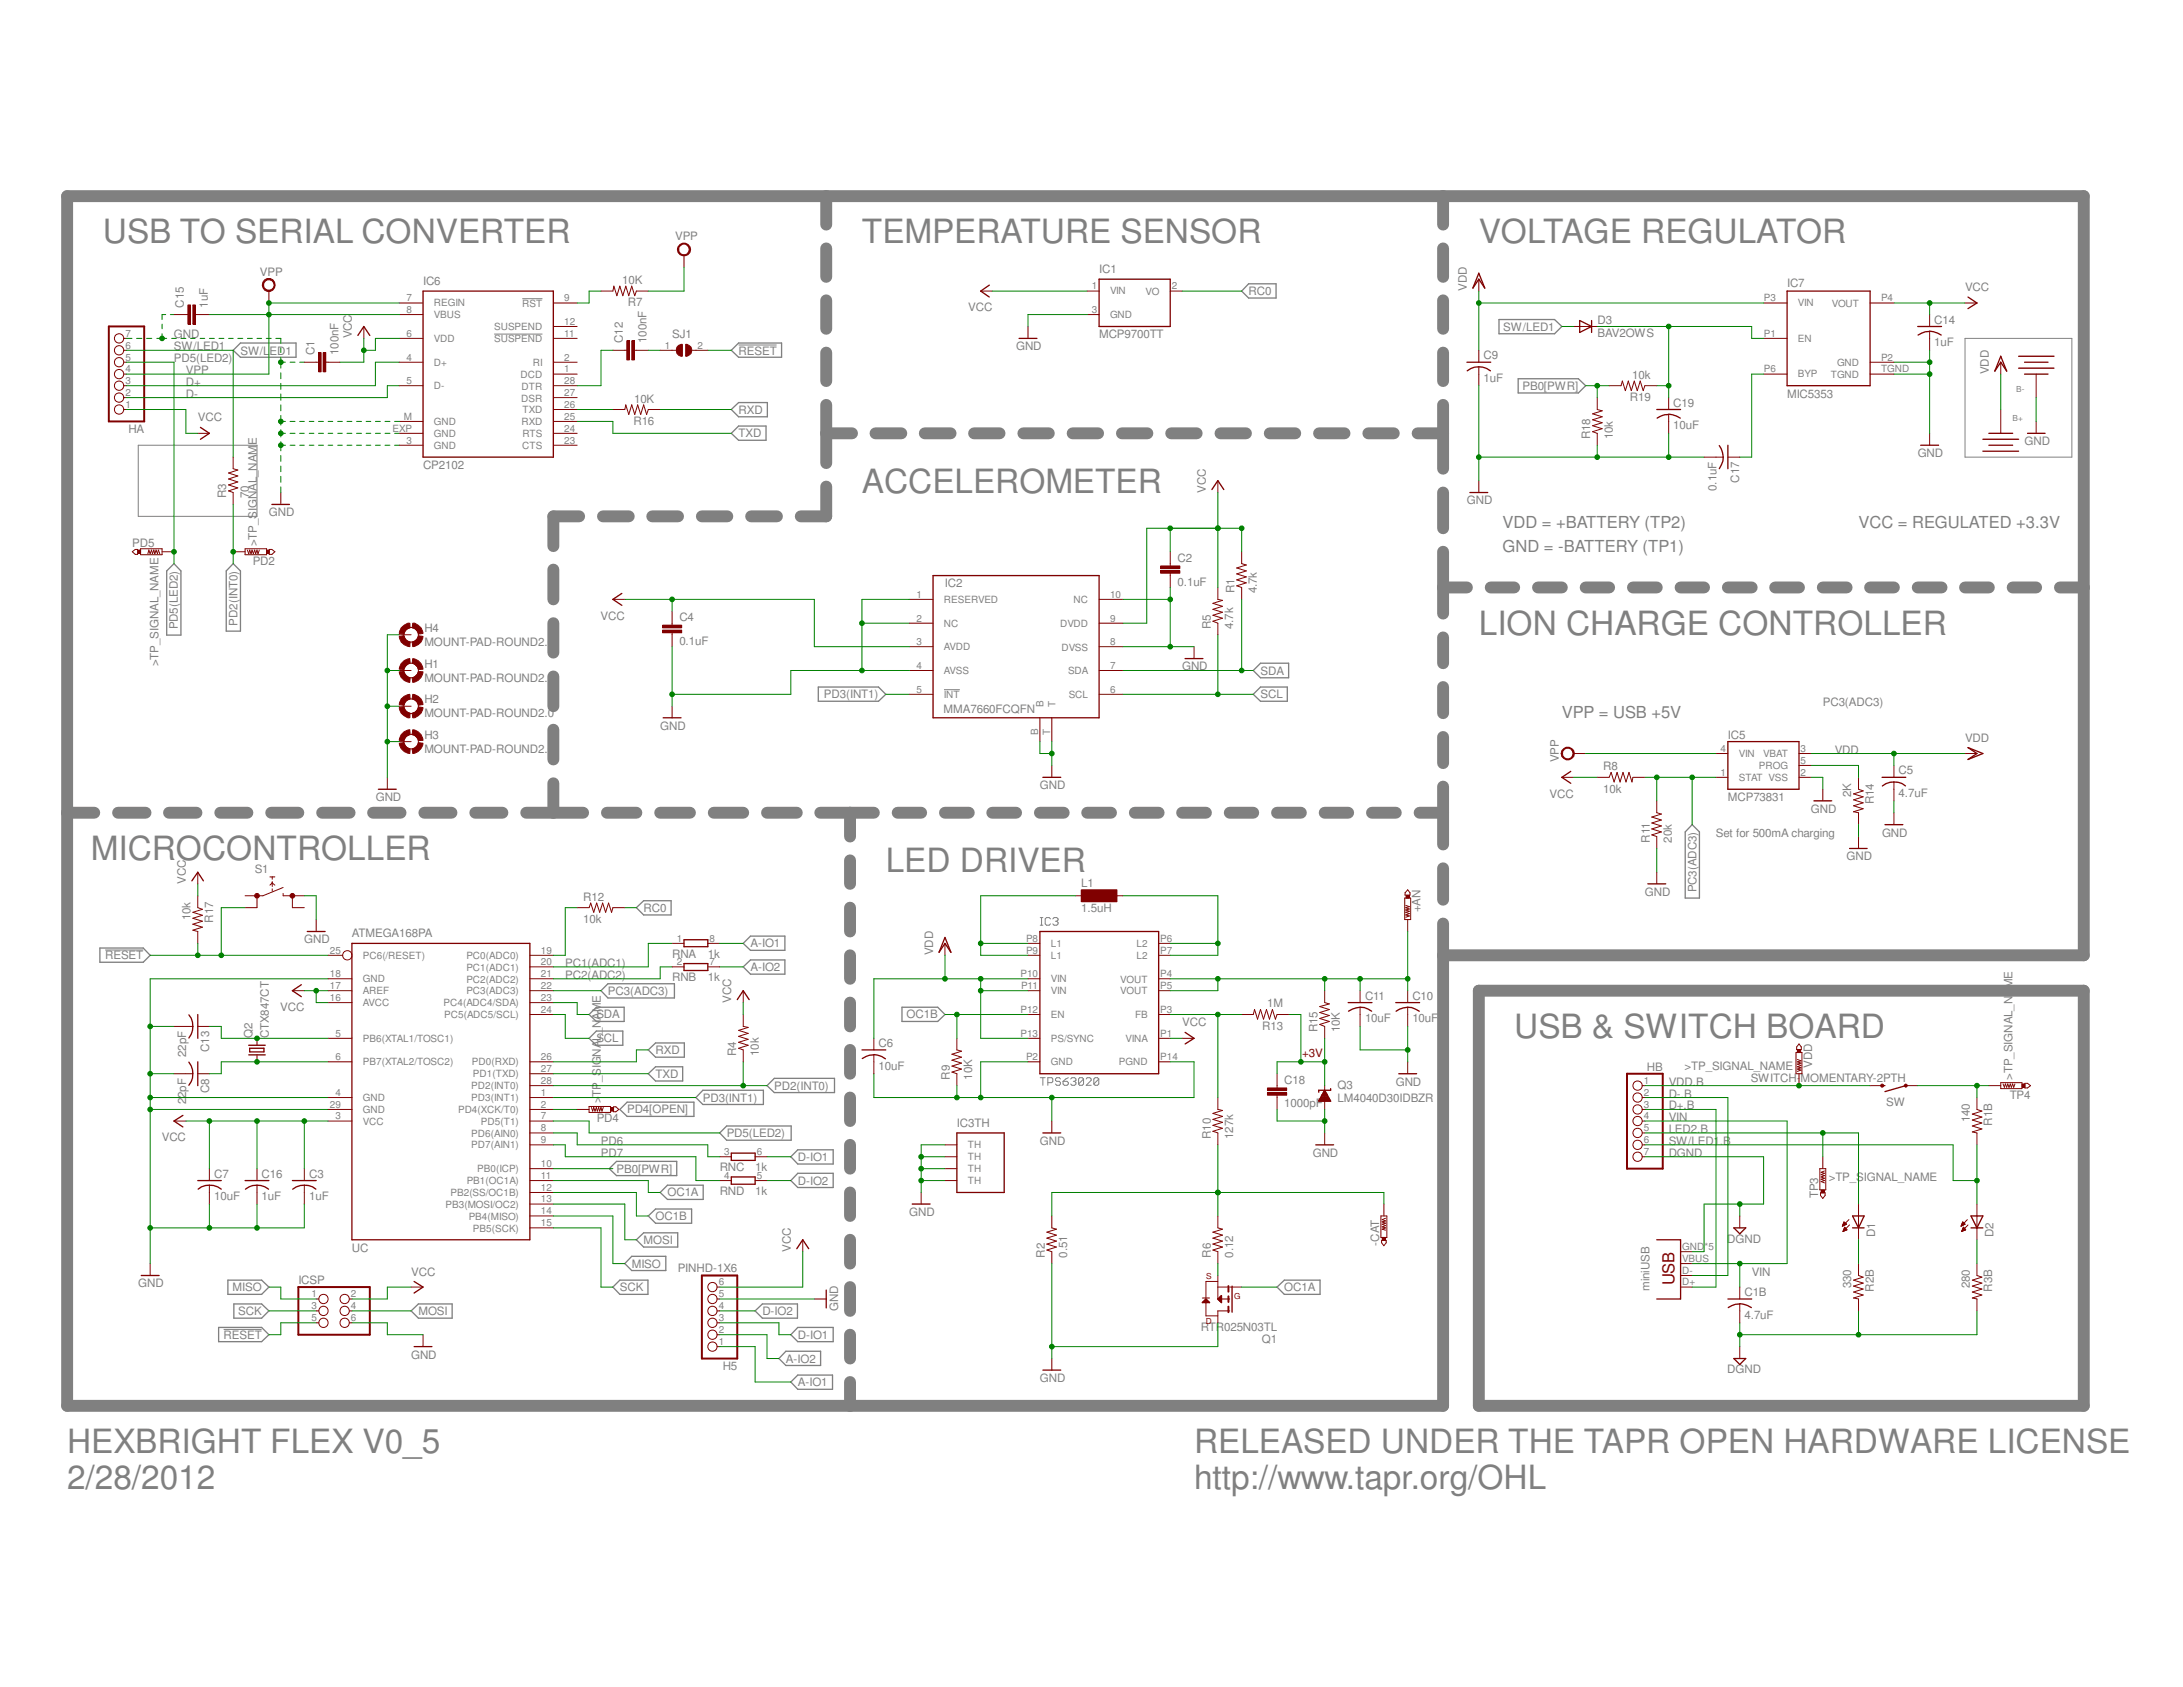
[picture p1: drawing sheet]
<svg xmlns="http://www.w3.org/2000/svg" width="279mm" height="216mm" viewBox="0 0 279 216" stroke-linecap="round" stroke-linejoin="round" font-family="sans-serif">
<defs><g id="words">
<g font-size="4.3" fill="#808080">
<text x="13.2" y="31.2">USB TO SERIAL CONVERTER</text>
<text x="110.3" y="31.2">TEMPERATURE SENSOR</text>
<text x="189.3" y="31.2">VOLTAGE REGULATOR</text>
<text x="110.3" y="63">ACCELEROMETER</text>
<text x="189.3" y="81.2">LION CHARGE CONTROLLER</text>
<text x="11.6" y="110.1">MICROCONTROLLER</text>
<text x="113.4" y="111.6">LED DRIVER</text>
<text x="193.8" y="132.9">USB &amp; SWITCH BOARD</text>
<text x="8.6" y="186">HEXBRIGHT FLEX V0_5</text>
<text x="152.8" y="186">RELEASED UNDER THE TAPR OPEN HARDWARE LICENSE</text>
<text x="8.6" y="190.5">2/28/2012</text>
<text x="152.8" y="190.5">http://www.tapr.org/OHL</text>
</g>
<g font-size="2.1" fill="#808080">
<text x="192.3" y="67.6">VDD = +BATTERY (TP2)</text>
<text x="192.3" y="70.6">GND = -BATTERY (TP1)</text>
<text x="237.9" y="67.6">VCC = REGULATED +3.3V</text>
<text x="199.9" y="91.9">VPP = USB +5V</text>
</g>
<text font-size="2.1" fill="#800000" x="214.3" y="164.5" transform="rotate(-90 214.3 164.5)">USB</text>
<g font-size="1.5" fill="#808080">
<text x="33.3" y="35.3">VPP</text>
<text x="86.4" y="30.8">VPP</text>
<text x="140.7" y="35">IC1</text>
<text x="23.5" y="39.4" transform="rotate(-90 23.5 39.4)">C15</text>
<text x="26.6" y="39.4" transform="rotate(-90 26.6 39.4)">1uF</text>
<text x="54.1" y="36.5">IC6</text>
<text x="79.6" y="36.3">10K</text>
<text x="80.3" y="39.2">R7</text>
<text x="123.9" y="39.8">VCC</text>
<text x="159.8" y="37.8">RC0</text>
<text x="187.7" y="37.3" transform="rotate(-90 187.7 37.3)">VDD</text>
<text x="204.5" y="41.5">D3</text>
<text x="228.7" y="36.8">IC7</text>
<text x="247.6" y="41.4">C14</text>
<text x="251.5" y="37.3">VCC</text>
<text x="22.3" y="43.3">GND</text>
<text x="22.3" y="44.8">SW/LED1</text>
<text x="22.3" y="46.4">PD5(LED2)</text>
<text x="23.8" y="47.9">VPP</text>
<text x="30.8" y="45.4">SW/LED1</text>
<text x="40.3" y="45.4" transform="rotate(-90 40.3 45.4)">C1</text>
<text x="43.3" y="45.4" transform="rotate(-90 43.3 45.4)">100nF</text>
<text x="45" y="43.3" transform="rotate(-90 45 43.3)">VCC</text>
<text x="79.7" y="43.9" transform="rotate(-90 79.7 43.9)">C12</text>
<text x="82.8" y="43.9" transform="rotate(-90 82.8 43.9)">100nF</text>
<text x="86" y="43.3">SJ1</text>
<text x="94.5" y="45.4">RESET</text>
<text x="130" y="44.8">GND</text>
<text x="140.7" y="43.3">MCP9700TT</text>
<text x="189.9" y="46">C9</text>
<text x="192.4" y="42.3">SW/LED1</text>
<text x="204.5" y="43.2">BAV2OWS</text>
<text x="247.6" y="44.3">1uF</text>
<text x="254.6" y="47.9" transform="rotate(-90 254.6 47.9)">VDD</text>
<text x="23.8" y="50.9">D-</text>
<text x="23.8" y="49.4">D+</text>
<text x="25.3" y="53.9">VCC</text>
<text x="81.2" y="51.5">10K</text>
<text x="94.5" y="53">RXD</text>
<text x="189.9" y="48.9">1uF</text>
<text x="194.9" y="49.9">PB0[PWR]</text>
<text x="208.6" y="51.4">R19</text>
<text x="208.9" y="48.5">10k</text>
<text x="214.2" y="52">C19</text>
<text x="228.7" y="50.9">MIC5353</text>
<text x="16.4" y="55.4">HA</text>
<text x="81.1" y="54.4">R16</text>
<text x="94.5" y="56">TXD</text>
<text x="203.5" y="56.2" transform="rotate(-90 203.5 56.2)">R18</text>
<text x="206.4" y="56.2" transform="rotate(-90 206.4 56.2)">10k</text>
<text x="214.2" y="54.9">10uF</text>
<text x="245.4" y="58.5">GND</text>
<text x="259.1" y="57">GND</text>
<text x="29" y="63.8" transform="rotate(-90 29 63.8)">R3</text>
<text x="31.8" y="63.8" transform="rotate(-90 31.8 63.8)">70</text>
<text x="54.1" y="60">CP2102</text>
<text x="154.3" y="63" transform="rotate(-90 154.3 63)">VCC</text>
<text x="187.7" y="64.6">GND</text>
<text x="219.7" y="62.8" transform="rotate(-90 219.7 62.8)">0.1uF</text>
<text x="222.6" y="61.8" transform="rotate(-90 222.6 61.8)">C17</text>
<text x="16.9" y="70">PD5</text>
<text x="32.9" y="69.9" transform="rotate(-90 32.9 69.9)">&gt;TP_SIGNAL_NAME</text>
<text x="34.4" y="66.1">GND</text>
<text x="150.7" y="71.9">C2</text>
<text x="32.3" y="72.3">PD2</text>
<text x="120.9" y="75.2">IC2</text>
<text x="150.7" y="75">0.1uF</text>
<text x="158" y="75.9" transform="rotate(-90 158 75.9)">R1</text>
<text x="160.9" y="75.9" transform="rotate(-90 160.9 75.9)">4.7k</text>
<text x="22.8" y="80.6" transform="rotate(-90 22.8 80.6)">PD5(LED2)</text>
<text x="30.4" y="80.1" transform="rotate(-90 30.4 80.1)">PD2(INT0)</text>
<text x="54.3" y="80.9">H4</text>
<text x="54.3" y="82.7">MOUNT-PAD-ROUND2.0</text>
<text x="76.9" y="79.3">VCC</text>
<text x="87" y="79.5">C4</text>
<text x="87" y="82.5">0.1uF</text>
<text x="155" y="80.5" transform="rotate(-90 155 80.5)">R5</text>
<text x="157.8" y="80.5" transform="rotate(-90 157.8 80.5)">4.7k</text>
<text x="20.3" y="85.3" transform="rotate(-90 20.3 85.3)">&gt;TP_SIGNAL_NAME</text>
<text x="54.3" y="85.5">H1</text>
<text x="54.3" y="87.3">MOUNT-PAD-ROUND2.0</text>
<text x="105.5" y="89.4">PD3(INT1)</text>
<text x="151.3" y="85.8">GND</text>
<text x="161.3" y="89.4">SCL</text>
<text x="161.3" y="86.4">SDA</text>
<text x="54.3" y="90">H2</text>
<text x="54.3" y="94.6">H3</text>
<text x="54.3" y="91.8">MOUNT-PAD-ROUND2.0</text>
<text x="84.5" y="93.4">GND</text>
<text x="120.8" y="91.3">MMA7660FCQFN</text>
<text x="221.1" y="94.6">IC5</text>
<text x="233.3" y="90.4">PC3(ADC3)</text>
<text x="251.5" y="94.9">VDD</text>
<text x="54.3" y="96.4">MOUNT-PAD-ROUND2.0</text>
<text x="133.1" y="101">GND</text>
<text x="199.5" y="97.6" transform="rotate(-90 199.5 97.6)">VPP</text>
<text x="205.2" y="101.4">10k</text>
<text x="205.2" y="98.6">R8</text>
<text x="234.8" y="96.4">VDD</text>
<text x="243" y="102">4.7uF</text>
<text x="243" y="99.1">C5</text>
<text x="48.1" y="102.5">GND</text>
<text x="198.3" y="102.1">VCC</text>
<text x="211.2" y="107.8" transform="rotate(-90 211.2 107.8)">R11</text>
<text x="214" y="107.8" transform="rotate(-90 214 107.8)">20k</text>
<text x="219.6" y="107.1">Set for 500mA charging</text>
<text x="221.1" y="102.5">MCP73831</text>
<text x="231.8" y="104">GND</text>
<text x="236.9" y="102" transform="rotate(-90 236.9 102)">2K</text>
<text x="239.8" y="102.9" transform="rotate(-90 239.8 102.9)">R14</text>
<text x="240.9" y="107.1">GND</text>
<text x="23.8" y="113.1" transform="rotate(-90 23.8 113.1)">VCC</text>
<text x="32.6" y="111.8">S1</text>
<text x="138.4" y="113.6">L1</text>
<text x="236.3" y="110.1">GND</text>
<text x="24.4" y="117.8" transform="rotate(-90 24.4 117.8)">10k</text>
<text x="27.3" y="118.1" transform="rotate(-90 27.3 118.1)">R17</text>
<text x="45" y="120">ATMEGA168PA</text>
<text x="74.6" y="118.2">10k</text>
<text x="74.6" y="115.3">R12</text>
<text x="82.4" y="116.7">RC0</text>
<text x="138.4" y="116.8">1.5uH</text>
<text x="181.8" y="116.8" transform="rotate(-90 181.8 116.8)">+AN</text>
<text x="210.5" y="114.6">GND</text>
<text x="217.1" y="114.2" transform="rotate(-90 217.1 114.2)">PC3(ADC3)</text>
<text x="13.5" y="122.8">RESET</text>
<text x="38.9" y="120.7">GND</text>
<text x="72.3" y="123.7">PC1(ADC1)</text>
<text x="72.3" y="125.3">PC2(ADC2)</text>
<text x="86" y="122.6">RNA</text>
<text x="86" y="125.6">RNB</text>
<text x="90.6" y="122.6">1k</text>
<text x="90.6" y="125.6">1k</text>
<text x="96.1" y="121.2">A-IO1</text>
<text x="96.1" y="124.3">A-IO2</text>
<text x="119.4" y="122.3" transform="rotate(-90 119.4 122.3)">VDD</text>
<text x="35.9" y="129.4">VCC</text>
<text x="76.3" y="130.3">SDA</text>
<text x="77.8" y="127.3">PC3(ADC3)</text>
<text x="93.6" y="128.3" transform="rotate(-90 93.6 128.3)">VCC</text>
<text x="116" y="130.3">OC1B</text>
<text x="151.3" y="131.4">VCC</text>
<text x="161.5" y="131.8">R13</text>
<text x="162.2" y="128.9">1M</text>
<text x="174.7" y="130.8">10uF</text>
<text x="174.7" y="127.9">C11</text>
<text x="180.8" y="127.9">C10</text>
<text x="180.8" y="130.8">10uF</text>
<text x="23.8" y="135.3" transform="rotate(-90 23.8 135.3)">22pF</text>
<text x="26.8" y="134.6" transform="rotate(-90 26.8 134.6)">C13</text>
<text x="32.3" y="132.9" transform="rotate(-90 32.3 132.9)">Q2</text>
<text x="34.4" y="132.9" transform="rotate(-90 34.4 132.9)">CTX847CT</text>
<text x="76.3" y="133.4">SCL</text>
<text x="83.9" y="134.9">RXD</text>
<text x="83.9" y="138">TXD</text>
<text x="94.2" y="135.1" transform="rotate(-90 94.2 135.1)">R4</text>
<text x="97.1" y="135.1" transform="rotate(-90 97.1 135.1)">10k</text>
<text x="112.4" y="136.9">10uF</text>
<text x="112.4" y="134">C6</text>
<text x="168.6" y="132.1" transform="rotate(-90 168.6 132.1)">R15</text>
<text x="171.5" y="132.1" transform="rotate(-90 171.5 132.1)">10K</text>
<text x="210.8" y="137">HB</text>
<text x="215.6" y="136.9">&gt;TP_SIGNAL_NAME</text>
<text x="231.9" y="136.7" transform="rotate(-90 231.9 136.7)">VDD</text>
<text x="23.8" y="141.3" transform="rotate(-90 23.8 141.3)">22pF</text>
<text x="26.8" y="139.9" transform="rotate(-90 26.8 139.9)">C8</text>
<text x="76.4" y="143.6">PD4</text>
<text x="76.9" y="141.2" transform="rotate(-90 76.9 141.2)">&gt;TP_SIGNAL_NAME</text>
<text x="80.3" y="142.5">PD4[OPEN]</text>
<text x="90" y="141">PD3(INT1)</text>
<text x="99.1" y="139.5">PD2(INT0)</text>
<text x="121.6" y="138.2" transform="rotate(-90 121.6 138.2)">R9</text>
<text x="124.4" y="138.2" transform="rotate(-90 124.4 138.2)">10K</text>
<text x="164.4" y="141.7">1000pF</text>
<text x="164.4" y="138.7">C18</text>
<text x="171.2" y="141">LM4040D30IDBZR</text>
<text x="171.2" y="139.3">Q3</text>
<text x="178.6" y="138.9">GND</text>
<text x="213.6" y="143.5">VIN</text>
<text x="213.6" y="142">D+.B</text>
<text x="213.6" y="140.5">D-.B</text>
<text x="213.6" y="138.9">VDD.B</text>
<text x="224.1" y="138.5">SWITCH-MOMENTARY-2PTH</text>
<text x="241.4" y="141.5">SW</text>
<text x="252.1" y="143.6" transform="rotate(-90 252.1 143.6)">140</text>
<text x="257.2" y="140.6">TP4</text>
<text x="257.6" y="138.2" transform="rotate(-90 257.6 138.2)">&gt;TP_SIGNAL_NAME</text>
<text x="20.7" y="146">VCC</text>
<text x="76.9" y="146.5">PD6</text>
<text x="76.9" y="148">PD7</text>
<text x="92.1" y="149.9">RNC</text>
<text x="93" y="145.5">PD5(LED2)</text>
<text x="96.6" y="149.9">1k</text>
<text x="102.1" y="148.6">D-IO1</text>
<text x="122.5" y="144.2">IC3TH</text>
<text x="133.1" y="146.5">GND</text>
<text x="155" y="145.8" transform="rotate(-90 155 145.8)">R10</text>
<text x="157.8" y="145.8" transform="rotate(-90 157.8 145.8)">127k</text>
<text x="168" y="148">GND</text>
<text x="213.6" y="148">DGND</text>
<text x="213.6" y="146.5">SW/LED1.B</text>
<text x="213.6" y="145">LED2.B</text>
<text x="255" y="144.1" transform="rotate(-90 255 144.1)">R1B</text>
<text x="27.4" y="150.7">C7</text>
<text x="27.4" y="153.6">10uF</text>
<text x="33.5" y="150.7">C16</text>
<text x="33.5" y="153.6">1uF</text>
<text x="39.6" y="150.7">C3</text>
<text x="39.6" y="153.6">1uF</text>
<text x="78.9" y="150.1">PB0[PWR]</text>
<text x="85.4" y="153.1">OC1A</text>
<text x="92.1" y="152.9">RND</text>
<text x="96.6" y="152.9">1k</text>
<text x="102.1" y="151.6">D-IO2</text>
<text x="116.4" y="155.6">GND</text>
<text x="232.7" y="153.4" transform="rotate(-90 232.7 153.4)">TP3</text>
<text x="234.1" y="151.1">&gt;TP_SIGNAL_NAME</text>
<text x="45" y="160.2">UC</text>
<text x="82.4" y="159.2">MOSI</text>
<text x="83.9" y="156.2">OC1B</text>
<text x="101.2" y="160.2" transform="rotate(-90 101.2 160.2)">VCC</text>
<text x="133.7" y="161" transform="rotate(-90 133.7 161)">R2</text>
<text x="136.6" y="161" transform="rotate(-90 136.6 161)">0.51</text>
<text x="155" y="161" transform="rotate(-90 155 161)">R6</text>
<text x="157.8" y="161" transform="rotate(-90 157.8 161)">0.12</text>
<text x="176.5" y="159.4" transform="rotate(-90 176.5 159.4)">-CAT</text>
<text x="221.1" y="159">DGND</text>
<text x="240" y="158.4" transform="rotate(-90 240 158.4)">D1</text>
<text x="255.1" y="158.4" transform="rotate(-90 255.1 158.4)">D2</text>
<text x="17.7" y="164.7">GND</text>
<text x="29.8" y="165.3">MISO</text>
<text x="38.2" y="164.4">ICSP</text>
<text x="52.6" y="163.2">VCC</text>
<text x="79.3" y="165.3">SCK</text>
<text x="80.9" y="162.2">MISO</text>
<text x="86.7" y="162.8">PINHD-1X6</text>
<text x="107.3" y="167.8" transform="rotate(-90 107.3 167.8)">GND</text>
<text x="164.4" y="165.3">OC1A</text>
<text x="211.1" y="165.2" transform="rotate(-90 211.1 165.2)">miniUSB</text>
<text x="223.3" y="165.9">C1B</text>
<text x="224.2" y="163.2">VIN</text>
<text x="236.9" y="164.9" transform="rotate(-90 236.9 164.9)">330</text>
<text x="239.8" y="165.3" transform="rotate(-90 239.8 165.3)">R2B</text>
<text x="252.1" y="164.9" transform="rotate(-90 252.1 164.9)">280</text>
<text x="255" y="165.3" transform="rotate(-90 255 165.3)">R3B</text>
<text x="28.6" y="171.3">RESET</text>
<text x="30.5" y="168.3">SCK</text>
<text x="52.6" y="173.9">GND</text>
<text x="53.6" y="168.3">MOSI</text>
<text x="97.6" y="168.3">D-IO2</text>
<text x="102.1" y="171.3">D-IO1</text>
<text x="153.7" y="170.3">RTR025N03TL</text>
<text x="161.5" y="171.9">Q1</text>
<text x="223.3" y="168.7">4.7uF</text>
<text x="92.5" y="175.3">H5</text>
<text x="100.6" y="174.4">A-IO2</text>
<text x="102.1" y="177.4">A-IO1</text>
<text x="133.1" y="176.9">GND</text>
<text x="221.1" y="175.7">DGND</text>
</g>
<text font-size="1.5" fill="#800000" x="166.7" y="135.3">+3V</text>
<g font-size="1.3" fill="#808080">
<text x="52" y="38.6">7</text>
<text x="52" y="40">8</text>
<text x="55.5" y="39.2">REGIN</text>
<text x="55.5" y="40.7">VBUS</text>
<text x="66.8" y="39.2">RST</text>
<text x="72.2" y="38.6">9</text>
<text x="72.2" y="41.6">12</text>
<text x="139.7" y="37">1</text>
<text x="139.7" y="40">3</text>
<text x="142.1" y="37.7">VIN</text>
<text x="142.1" y="40.7">GND</text>
<text x="146.6" y="37.7">VO</text>
<text x="150" y="37">2</text>
<text x="225.8" y="38.6">P3</text>
<text x="230.1" y="39.2">VIN</text>
<text x="234.4" y="39.2">VOUT</text>
<text x="240.7" y="38.6">P4</text>
<text x="16" y="47.7">4</text>
<text x="16" y="46.1">5</text>
<text x="16" y="44.6">6</text>
<text x="16" y="43.1">7</text>
<text x="52" y="43.1">6</text>
<text x="52" y="46.1">4</text>
<text x="55.5" y="43.8">VDD</text>
<text x="55.5" y="46.8">D+</text>
<text x="63.2" y="42.2">SUSPEND</text>
<text x="63.2" y="43.8">SUSPEND</text>
<text x="68.2" y="46.8">RI</text>
<text x="72.2" y="43.1">11</text>
<text x="72.2" y="46.1">2</text>
<text x="72.2" y="47.7">1</text>
<text x="85.1" y="44.6">1</text>
<text x="89.3" y="44.6">2</text>
<text x="225.8" y="43.1">P1</text>
<text x="225.8" y="47.7">P6</text>
<text x="230.1" y="43.8">EN</text>
<text x="235.1" y="46.8">GND</text>
<text x="240.7" y="47.7">TGND</text>
<text x="240.7" y="46.1">P2</text>
<text x="16" y="52.2">1</text>
<text x="16" y="50.7">2</text>
<text x="16" y="49.2">3</text>
<text x="51.7" y="53.7">M</text>
<text x="52" y="49.2">5</text>
<text x="55.5" y="49.8">D-</text>
<text x="66.6" y="48.3">DCD</text>
<text x="66.7" y="51.4">DSR</text>
<text x="66.8" y="49.9">DTR</text>
<text x="66.9" y="52.9">TXD</text>
<text x="72.2" y="49.2">28</text>
<text x="72.2" y="50.7">27</text>
<text x="72.2" y="52.2">26</text>
<text x="72.2" y="53.7">25</text>
<text x="230.1" y="48.3">BYP</text>
<text x="234.3" y="48.3">TGND</text>
<text x="50.2" y="55.2">EXP</text>
<text x="52" y="56.8">3</text>
<text x="55.5" y="57.4">GND</text>
<text x="55.5" y="55.9">GND</text>
<text x="55.5" y="54.4">GND</text>
<text x="66.8" y="54.4">RXD</text>
<text x="66.8" y="57.4">CTS</text>
<text x="66.9" y="55.9">RTS</text>
<text x="72.2" y="55.2">24</text>
<text x="72.2" y="56.8">23</text>
<text x="117.3" y="76.5">1</text>
<text x="120.8" y="77.2">RESERVED</text>
<text x="137.4" y="77.2">NC</text>
<text x="142.1" y="76.5">10</text>
<text x="117.3" y="82.5">3</text>
<text x="117.3" y="79.5">2</text>
<text x="120.8" y="80.2">NC</text>
<text x="120.8" y="83.2">AVDD</text>
<text x="135.7" y="80.2">DVDD</text>
<text x="135.8" y="83.3">DVSS</text>
<text x="142.1" y="79.5">9</text>
<text x="142.1" y="82.5">8</text>
<text x="117.3" y="88.6">5</text>
<text x="117.3" y="85.6">4</text>
<text x="120.8" y="86.3">AVSS</text>
<text x="120.8" y="89.3">INT</text>
<text x="136.7" y="86.3">SDA</text>
<text x="136.8" y="89.3">SCL</text>
<text x="142.1" y="88.6">6</text>
<text x="142.1" y="85.6">7</text>
<text x="132.9" y="94.1" transform="rotate(-90 132.9 94.1)">B</text>
<text x="133.6" y="90.5" transform="rotate(-90 133.6 90.5)">B</text>
<text x="134.4" y="94.1" transform="rotate(-90 134.4 94.1)">T</text>
<text x="135.1" y="90.5" transform="rotate(-90 135.1 90.5)">T</text>
<text x="220.2" y="96.2">4</text>
<text x="220.2" y="99.3">1</text>
<text x="222.5" y="96.9">VIN</text>
<text x="222.5" y="99.9">STAT VSS</text>
<text x="225.1" y="98.4">PROG</text>
<text x="225.7" y="96.9">VBAT</text>
<text x="230.5" y="96.2">3</text>
<text x="230.5" y="97.7">5</text>
<text x="230.5" y="99.3">2</text>
<text x="42.2" y="125.1">18</text>
<text x="42.2" y="122">25</text>
<text x="46.4" y="125.7">GND</text>
<text x="46.4" y="122.7">PC6(/RESET)</text>
<text x="59.7" y="125.8">PC2(ADC2)</text>
<text x="59.7" y="124.2">PC1(ADC1)</text>
<text x="59.7" y="122.7">PC0(ADC0)</text>
<text x="69.2" y="125.1">21</text>
<text x="69.2" y="123.5">20</text>
<text x="69.2" y="122">19</text>
<text x="86.6" y="120.5">1</text>
<text x="86.6" y="123.5">2</text>
<text x="90.8" y="120.5">8</text>
<text x="90.8" y="123.5">7</text>
<text x="130.6" y="125.1">P10</text>
<text x="131.3" y="122">P9</text>
<text x="131.3" y="120.5">P8</text>
<text x="134.5" y="122.7">L1</text>
<text x="134.5" y="125.7">VIN</text>
<text x="134.5" y="121.2">L1</text>
<text x="143.4" y="125.8">VOUT</text>
<text x="145.5" y="121.2">L2</text>
<text x="145.5" y="122.7">L2</text>
<text x="148.5" y="122">P7</text>
<text x="148.5" y="120.5">P6</text>
<text x="148.5" y="125.1">P4</text>
<text x="42.2" y="126.6">17</text>
<text x="42.2" y="128.1">16</text>
<text x="46.4" y="127.3">AREF</text>
<text x="46.4" y="128.8">AVCC</text>
<text x="56.8" y="128.8">PC4(ADC4/SDA)</text>
<text x="56.9" y="130.3">PC5(ADC5/SCL)</text>
<text x="59.7" y="127.3">PC3(ADC3)</text>
<text x="69.2" y="129.6">24</text>
<text x="69.2" y="128.1">23</text>
<text x="69.2" y="126.6">22</text>
<text x="130.6" y="129.6">P12</text>
<text x="130.7" y="126.6">P11</text>
<text x="134.5" y="127.3">VIN</text>
<text x="134.5" y="130.3">EN</text>
<text x="143.4" y="127.3">VOUT</text>
<text x="145.3" y="130.3">FB</text>
<text x="148.5" y="129.6">P3</text>
<text x="148.5" y="126.6">P5</text>
<text x="42.9" y="135.7">6</text>
<text x="42.9" y="132.7">5</text>
<text x="46.4" y="136.4">PB7(XTAL2/TOSC2)</text>
<text x="46.4" y="133.3">PB6(XTAL1/TOSC1)</text>
<text x="60.4" y="136.4">PD0(RXD)</text>
<text x="60.5" y="137.9">PD1(TXD)</text>
<text x="69.2" y="137.2">27</text>
<text x="69.2" y="135.7">26</text>
<text x="130.6" y="132.7">P13</text>
<text x="131.3" y="135.7">P2</text>
<text x="134.5" y="133.3">PS/SYNC</text>
<text x="134.5" y="136.4">GND</text>
<text x="143.2" y="136.4">PGND</text>
<text x="144.1" y="133.3">VINA</text>
<text x="148.5" y="135.7">P14</text>
<text x="148.5" y="132.7">P1</text>
<text x="42.2" y="141.8">29</text>
<text x="42.9" y="140.3">4</text>
<text x="42.9" y="143.3">3</text>
<text x="46.4" y="140.9">GND</text>
<text x="46.4" y="142.4">GND</text>
<text x="46.4" y="143.9">VCC</text>
<text x="58.6" y="142.5">PD4(XCK/T0)</text>
<text x="60.3" y="140.9">PD3(INT1)</text>
<text x="60.3" y="139.4">PD2(INT0)</text>
<text x="61.6" y="144">PD5(T1)</text>
<text x="69.2" y="143.3">7</text>
<text x="69.2" y="141.8">2</text>
<text x="69.2" y="140.3">1</text>
<text x="69.2" y="138.7">28</text>
<text x="210.4" y="138.7">1</text>
<text x="210.4" y="140.3">2</text>
<text x="210.4" y="141.8">3</text>
<text x="210.4" y="143.3">4</text>
<text x="60.3" y="147">PD7(AIN1)</text>
<text x="60.3" y="145.5">PD6(AIN0)</text>
<text x="69.2" y="149.4">10</text>
<text x="69.2" y="146.3">9</text>
<text x="69.2" y="144.8">8</text>
<text x="92.7" y="147.8">3</text>
<text x="96.9" y="147.8">6</text>
<text x="123.9" y="147">TH</text>
<text x="123.9" y="148.5">TH</text>
<text x="210.4" y="144.8">5</text>
<text x="210.4" y="146.3">6</text>
<text x="210.4" y="147.8">7</text>
<text x="57" y="154.6">PB3(MOSI/OC2)</text>
<text x="57.7" y="153.1">PB2(SS/OC1B)</text>
<text x="59.7" y="151.6">PB1(OC1A)</text>
<text x="61.1" y="150">PB0(ICP)</text>
<text x="69.2" y="155.4">14</text>
<text x="69.2" y="153.9">13</text>
<text x="69.2" y="152.4">12</text>
<text x="69.2" y="150.9">11</text>
<text x="92.7" y="150.9">4</text>
<text x="96.9" y="150.9">5</text>
<text x="123.9" y="150">TH</text>
<text x="123.9" y="151.6">TH</text>
<text x="60" y="156.1">PB4(MISO)</text>
<text x="60.5" y="157.6">PB5(SCK)</text>
<text x="69.2" y="156.9">15</text>
<text x="215.3" y="161.5">VBUS</text>
<text x="215.3" y="160">GND*5</text>
<text x="39.9" y="166">1</text>
<text x="39.9" y="167.6">3</text>
<text x="44.9" y="166">2</text>
<text x="44.9" y="167.6">4</text>
<text x="92" y="167.6">4</text>
<text x="92" y="166">5</text>
<text x="92" y="164.5">6</text>
<text x="215.3" y="164.5">D+</text>
<text x="215.3" y="163">D-</text>
<text x="39.9" y="169.1">5</text>
<text x="44.9" y="169.1">6</text>
<text x="92" y="172.1">1</text>
<text x="92" y="170.6">2</text>
<text x="92" y="169.1">3</text>
</g>
<g font-size="1.1" fill="#808080">
<text x="257.6" y="53.9">B+</text>
<text x="258.1" y="50.2">B-</text>
</g>
<g font-size="1.1" fill="#800000">
<text x="154.4" y="163.7">S</text>
<text x="157.9" y="166.2">G</text>
<text x="154.3" y="169.5">D</text>
</g>
</g></defs>
<g fill="none" stroke="#808080" stroke-width=".13">
<path d="M66.8 38.2h2.6M17.7 57h15.2v9.1h-15.2zM63.2 42.8h6.2M94.5 44.2h4.9M251.5 43.3h13.7v15.2h-13.7zM120.8 88.3h2.1M133.1 118.4h.4M133.1 117.4h.4M133.3 117.4v1M134.5 117.6l-.2-.2h-.4l-.1 .2v.6l.1 .2h.4l.2-.2M134.7 117.6l.2-.2h.4l.1 .2-.1 .3M135.1 117.9h.2"/>
<path d="M135.3 117.9l.1 .2v.1l-.1 .2h-.4l-.2-.2M13.5 121.6h4.8M133.1 137.9h.7M133.5 137.9v1M134.1 138.6h.5l.1-.2v-.3l-.1-.2h-.5v1M135.7 138.1l-.1-.2h-.3l-.2 .2v.2l.2 .1h.3l.1 .2-.1 .3h-.3l-.2-.2M136.1 138.4h.5l.1 .2v.1l-.1 .2h-.4l-.1-.2zM136.7 137.9l-.6 .5M137 138.1l.2-.2h.3l.2 .2v.2l-.2 .1M137.4 138.4h.1M137.5 138.4l.2 .2v.1l-.2 .2h-.3l-.2-.2M138.7 138.1l-.2-.2h-.3l-.2 .2v.6"/>
<path d="M138.7 138.1v.6l-.2 .2h-.3l-.2-.2M138.7 138.1l-.7 .6M139 138.1l.1-.2h.4l.2 .2v.2l-.7 .6h.7M140.6 138.1l-.1-.2h-.3l-.2 .2v.6M140.6 138.1v.6l-.1 .2h-.3l-.2-.2M140.6 138.1l-.6 .6M28.6 170.1h4.9"/>
</g>
<g fill="none" stroke="#808080" stroke-width="1.5">
<path d="M105.7 25.1v3.6M105.7 31.8v3.6M105.7 38.4v3.7M184.7 25.1v3.6M184.7 31.8v3.6M184.7 38.4v3.7M105.7 45.1v3.7M105.7 51.8v7.5M105.7 55.5h3.4M112.1 55.5h3.3M118.4 55.5h3.3M124.7 55.5h3.2"/>
<path d="M131 55.5h3.2M137.3 55.5h3.2M143.6 55.5h3.3M149.9 55.5h3.3M156.2 55.5h3.3M162.5 55.5h3.3M168.8 55.5h3.3M175.1 55.5h3.3M181.4 55.5h3.3M184.7 45.1v3.7M184.7 51.8v8.2M70.8 72.9v3.8"/>
<path d="M70.8 79.8v3.7M74.1 66.1h-3.3v3.8M77.2 66.1h3.3M83.5 66.1h3.3M89.8 66.1h3.3M96.1 66.1h3.3M105.7 62.3v3.8h-3.2M184.7 63v4.6M184.7 70.6v7.9M184.7 75.2h3M190.8 75.2h3M196.8 75.2h3.1"/>
<path d="M202.9 75.2h3.1M209 75.2h3M215.1 75.2h3M221.1 75.2h3.1M227.2 75.2h3.1M233.3 75.2h3M239.4 75.2h3M245.4 75.2h3.1M251.5 75.2h3.1M257.6 75.2h3M263.7 75.2h3M70.8 86.6v3.8"/>
<path d="M70.8 93.4v3.8M184.7 81.6v3.3M184.7 87.9v3.4M184.7 94.3v3.4M8.6 104h3.5M15.1 104h3.5M21.6 104h3.5M28.2 104h3.5M34.7 104h3.5M41.2 104h3.5M47.8 104h3.5M54.3 104h3.5"/>
<path d="M60.8 104h3.5M67.4 104h7.2M70.8 100.2v3.8M77.7 104h3.7M84.5 104h3.8M91.4 104h3.7M98.2 104h3.8M105 104h6.8M108.8 104v3.1M108.8 110.1v3M108.8 116.2v3M114.9 104h3"/>
<path d="M120.9 104h3.1M127 104h3M133.1 104h3M139.1 104h3.1M145.2 104h3.1M151.3 104h3M157.4 104h3M163.4 104h3.1M169.5 104h3.1M175.6 104h3M181.7 104h3M184.7 118.2v61.7h-176.1v-154.8h258.1v97.2h-82"/>
<path d="M184.7 100.7v7.4M184.7 111.1v4M108.8 122.3v3M108.8 128.3v3.1M108.8 134.4v3M189.3 126.8h77.4v53.1h-77.4zM108.8 140.5v3M108.8 146.5v3.1M108.8 152.6v3M108.8 158.7v3M108.8 164.7v3.1M108.8 170.8v3.1"/>
<path d="M108.8 176.9v3"/>
</g>
<g fill="none" stroke="#808080" stroke-width=".17">
<path d="M159.8 36.3h3.5v1.8h-3.5l-.9-.8zM30.8 43.9h7.1v1.8h-7.1l-1-.9zM93.6 52.4l.9-.9h3.7v1.8h-3.7zM93.6 55.5l.9-1h3.5v1.8h-3.5zM93.6 44.8l.9-.9h5.5v1.8h-5.5zM191.9 40.9h7.1l.9 .9-.9 .9h-7.1zM194.3 48.5h7.7l.9 .9-.9 .9h-7.7zM22.3 72.1l.9 1v8.2h-1.9v-8.2zM29.8 72.1l1 1v7.7h-1.8v-7.7zM104.7 87.9h7.7l1 1-1 .8h-7.7zM160.4 88.9l.9-1h3.5v1.8h-3.5zM160.4 85.8l.9-.9h3.6v1.8h-3.6z"/>
<path d="M81.4 116.2l1-.9h3.5v1.8h-3.5zM216.6 105.5l.9 1v8.4h-1.8v-8.4zM12.8 121.3h5.5l.9 1-.9 .8h-5.5zM75.4 132.9l.9-.9h3.4v1.8h-3.4zM76.3 128.9h3.6v1.8h-3.6l-.9-.9zM76.9 126.8l.9-.9h8.5v1.8h-8.5zM83 134.4l.9-.9h3.7v1.8h-3.7zM83 137.4l.9-.9h3.5v1.8h-3.5zM90 139.5h7.7v1.9h-7.7l-.9-.9zM95.1 120.7l1-.9h4.4v1.8h-4.4zM95.1 123.7l1-.8h4.4v1.8h-4.4zM98.2 138.9l.9-.9h7.7v1.8h-7.7z"/>
<path d="M115.4 128.9h4.6l.9 .9-.9 .9h-4.6zM78 149.6l.9-1h7.7v1.9h-7.7zM79.3 142l1-.9h8.5v1.8h-8.5zM81.4 158.7l1-.9h4.3v1.8h-4.3zM83 155.6l.9-.9h4.6v1.8h-4.6zM84.5 152.6l.9-.9h4.6v1.8h-4.6zM92.1 145l.9-.9h8.3v1.8h-8.3zM101.2 148l.9-.8h4.5v1.8h-4.5zM102.1 150.2h4.5v1.8h-4.5l-.9-.9zM28 169.9h5.5l.9 .9-.9 .9h-5.5zM29.2 163.8h4.3l.9 .9-.9 1h-4.3zM29.9 166.9h3.6l.9 .9-.9 .9h-3.6z"/>
<path d="M52.6 167.8l1-.9h4.3v1.8h-4.3zM78.4 164.7l.9-.9h3.6v1.9h-3.6zM80.9 160.8h4.3v1.8h-4.3l-.9-.9zM96.6 167.8l1-.9h4.5v1.8h-4.5zM100.6 172.9h4.4v1.9h-4.4l-.9-.9zM101.2 176.9l.9-.9h4.5v1.8h-4.5zM102.1 169.9h4.5v1.8h-4.5l-.9-.9zM163.4 164.7l1-.9h4.6v1.9h-4.6z"/>
</g>
<path d="M259.5 55.5h2.2M45 120.7h22.8v38h-22.8zM110.3 134.4h3.1M111.8 135l1.1 .2 .4 .3M111.8 135h-.5l-.9 .5M23.4 142.7l-1.1 .8 1.1 .7M18.1 163.2h2.3M133.5 175.3h2.3" fill="none" stroke="#800000" stroke-width=".17"/>
<g fill="none" stroke="#800000" stroke-width=".13">
<path d="M260.6 53.9v1.6M179.8 114.9h.8v2.8h-.8zM179.9 115.9l.5 .1-.5 .2 .5 .1-.5 .2 .5 .1-.5 .2 .5 .1-.5 .2 .5 .1-.5 .2M180.2 113.9l.3 .4v.3h-.7v-.3zM42 135.9h3M42 132.9h3M42 125.3h3M42 126.8h3M42 128.3h3M42 122.3h1.9M67.8 135.9h3M67.8 125.3h3"/>
<path d="M67.8 126.8h3M67.8 128.3h3M67.8 138.9h3M67.8 137.4h3M67.8 129.8h3M67.8 123.7h3M67.8 122.3h3M111.8 132.9v1.5M111.8 135v2.4M22.3 143.5h1.5M42 140.5h3M42 142h3"/>
<path d="M42 143.5h3M67.8 157.1h3M67.8 140.5h3M67.8 142h3M67.8 143.5h3M67.8 155.6h3M67.8 154.1h3M67.8 152.6h3M67.8 151.1h3M67.8 149.6h3M67.8 146.5h3M67.8 145h3"/>
<path d="M134.6 155.6v1.5l.6 .2-1.2 .4 1.2 .4-1.2 .4 1.2 .3-1.2 .4 1.2 .4-1.2 .4 .6 .2v1.5M19.2 161.7v1.5M134.6 173.9v1.4"/>
<circle cx="44.4" cy="122.3" r=".6"/>
</g>
<path d="M180 114.6h.4v.3h-.4z" fill-rule="evenodd" fill="#800000"/>
<path d="M180 114.6h.4v.3h-.4zM180.2 117.7v1.5M176.7 155.6h.8v2.8h-.8zM176.8 158.7h.6v.3l-.3 .4-.3-.4zM177.3 155.9l-.4 .2 .4 .2-.4 .1 .4 .1-.4 .2 .4 .1-.4 .2 .4 .1-.4 .2 .4 .1" fill="none" stroke="#800000" stroke-width=".13"/>
<path d="M176.9 158.4h.4v.3h-.4z" fill-rule="evenodd" fill="#800000"/>
<g fill="none" stroke="#800000" stroke-width=".13">
<path d="M24 39h.4v2.5h-.4zM24.7 39h.3v2.5h-.3zM51.1 38.8h3M70.8 38.8h3.1M125.5 37.3h1.5M139.1 37.3h1.6M149.8 37.3h1.5M189.3 35.7v1.6M251.5 38.8h1.5M15.8 43.3h.4M15.8 46.4h.4M15.8 49.4h.4"/>
<path d="M15.8 47.9h.4M15.8 50.9h.4M15.8 52.4h.4M15.8 44.8h.4M22.3 40.3h1.8M25 40.3h1.8M38.9 46.4h1.9M40.8 45.1h.3v2.5h-.3zM41.4 45.1h.3v2.5h-.3zM41.7 46.4h1.8M51.1 40.3h3M51.1 43.3h3"/>
<path d="M51.1 57h3M51.1 46.4h3M51.1 49.4h3M51.1 53.9h3M51.1 55.5h3M70.8 43.3h3.1M70.8 57h3.1M70.8 46.4h3.1M70.8 49.4h3.1M70.8 41.8h3.1M70.8 47.9h3.1M70.8 50.9h3.1"/>
<path d="M70.8 52.4h3.1M70.8 53.9h3.1M70.8 55.5h3.1M78.4 52.4h1.6l.1-.6 .4 1.2 .4-1.2 .3 1.2 .4-1.2 .4 1.2 .4-1.2 .4 1.2 .2-.6h1.5M78.4 44.8h1.9M80.2 43.6h.4v2.5h-.4zM80.9 43.6h.3v2.5h-.3zM81.2 44.8h1.8M131.6 41.8v1.5M139.1 40.3h1.6M189.3 44.8v1.6M189.3 46.9v2.5"/>
<path d="M247 40.3v1.5M247 42.4v2.4M247 55.5v1.5M256.1 46.4v1.5M35.9 63v1.6M189.3 61.5v1.5M73.9 116.2h1.5l.2-.6 .4 1.2 .4-1.2 .4 1.2 .3-1.2 .4 1.2 .4-1.2 .4 1.2 .1-.6h1.6M22.3 131.4h2.4M22.3 137.4h2.4M25.3 131.4h1.5M25.3 137.4h1.5M32.9 132.9v.9"/>
<path d="M32.9 135v.9M37.4 126.8h1.5M176.9 158.4h.4v.3h-.4zM177.1 154.1v1.5"/>
<circle cx="15.2" cy="44.8" r=".6"/>
<circle cx="15.2" cy="43.3" r=".6"/>
<circle cx="15.2" cy="46.4" r=".6"/>
<circle cx="15.2" cy="52.4" r=".6"/>
<circle cx="15.2" cy="49.4" r=".6"/>
<circle cx="15.2" cy="47.9" r=".6"/>
<circle cx="15.2" cy="50.9" r=".6"/>
</g>
<g fill="none" stroke="#800000" stroke-width=".17">
<path d="M54.1 37.3h16.7v21.2h-16.7zM126.6 36.5l-1.1 .8 1.1 .7M140.7 35.7h9.1v6.1h-9.1zM189.3 35l.7 1.9-.7-1.2-.8 1.2zM251.9 38l1.1 .8-1.1 .7M130.4 43.3h2.3M187.7 46.4h3.1M187.8 47.5a2.41 2.41 0 0 1 3 0M245.4 41.8h3.1M245.8 57h2.3M247 42.4l1 .2 .5 .3M247 42.4l-.6 .1-.9 .4"/>
<path d="M256.1 45.6l.7 1.9-.7-1.1-.8 1.1zM34.8 64.6h2.2M188.1 63h2.3M24.2 129.9a2.41 2.41 0 0 1 0 2.9M24.2 135.9a2.41 2.41 0 0 1 0 3M25.3 129.8v3.1M25.3 135.9v3M31.8 133.8h2.2M31.8 135h2.2M32 134.2h1.8v.4h-1.8zM38.6 126l-1.2 .8 1.2 .8"/>
</g>
<path d="M13.9 41.8h4.6v12.1h-4.6z" fill="none" stroke="#800000" stroke-width=".25"/>
<path d="M24.2 39v2.5M24.8 39v2.5M40.9 45.1v2.5M41.5 45.1v2.5M80.4 43.6v2.5M81 43.6v2.5" fill="none" stroke="#800000" stroke-width=".34"/>
<path d="M87.8 44.1a.76 .76 0 0 1 .7 .7 .76 .76 0 0 1-.7 .8z" fill-rule="evenodd" fill="#800000"/>
<path d="M87.8 44.1a.76 .76 0 0 1 .7 .7 .76 .76 0 0 1-.7 .8z" fill="none" stroke="#800000" stroke-width=".13"/>
<path d="M86.7 44.4l.2-.2 .4-.1v1.5a.76 .76 0 0 1-.7-.4 .76 .76 0 0 1 .1-.8z" fill-rule="evenodd" fill="#800000"/>
<path d="M84.5 44.8h2.1M86.7 44.4l.2-.2 .4-.1v1.5a.76 .76 0 0 1-.7-.4 .76 .76 0 0 1 .1-.8zM88.5 44.8h2.1M95.1 129.8v1.6l.7 .1-1.3 .4 1.3 .3-1.3 .4 1.3 .4-1.3 .4 1.3 .4-1.3 .4 .6 .2v1.5M95.1 126.8v1.5" fill="none" stroke="#800000" stroke-width=".13"/>
<path d="M94.4 127.9l.7-1.1 .8 1.1" fill="none" stroke="#800000" stroke-width=".17"/>
<path d="M33.9 35.8a.83 .83 0 0 1 1.2 .3 .83 .83 0 0 1-.5 1.2 .83 .83 0 0 1-1-.8h.1a.67 .67 0 0 1 .8-.7 .67 .67 0 0 1 .5 1 .67 .67 0 0 1-1 .2l-.2-.2-.1-.3h-.1l.1-.4z" fill-rule="evenodd" fill="#800000"/>
<g fill="none" stroke="#800000" stroke-width=".13">
<path d="M33.9 35.8a.83 .83 0 0 1 1.2 .3 .83 .83 0 0 1-.5 1.2 .83 .83 0 0 1-1-.8h.1a.67 .67 0 0 1 .8-.7 .67 .67 0 0 1 .5 1 .67 .67 0 0 1-1 .2l-.2-.2-.1-.3h-.1l.1-.4zM34.4 37.3v1.5M25.3 55.5h1.5M46.6 41.8v1.5M78.4 76.7h1.6M86 78.2v1.9M148.5 73h2.5v.4h-2.5zM148.5 72.4h2.5v.4h-2.5zM149.8 70.6v1.8M149.8 73.4v1.8M155.9 61.5v1.5M155.9 75.2v1.5l.6 .1-1.3 .4 1.3 .4-1.3 .4 1.3 .4-1.3 .3 1.3 .4-1.3 .4 .7 .3v1.4"/>
<path d="M158.9 70.6v1.5l.6 .2-1.2 .4 1.2 .4-1.2 .3 1.2 .4-1.2 .4 1.2 .4-1.2 .4 .6 .2v1.5M84.8 80.6h2.4v.4h-2.4zM84.8 80h2.4v.3h-2.4zM86 80.9v1.9M86 90.4v1.5M152.8 82.8v1.5M219.6 96.4h1.5M219.6 99.5h1.5M230.3 96.4h1.5M230.3 99.5h1.5M230.3 98h1.5M237.9 99.5v1.5l.6 .2-1.3 .4 1.3 .4-1.3 .4 1.3 .3-1.3 .4 1.3 .4-1.3 .4 .7 .1v1.5"/>
<path d="M242.4 98v1.5M242.4 100.1v2.4M86 120.7h1.5M86 123.7h1.5M90.6 120.7h1.5M90.6 123.7h1.5M210.2 138.9h.3M92.1 148h1.5M92.1 151.1h1.5M96.6 148h1.6M96.6 151.1h1.6M210.2 148h.3"/>
<path d="M210.2 140.5h.3M210.2 142h.3M210.2 143.5h.3M210.2 145h.3M210.2 146.5h.3M222.7 155.6v1.5M232.9 149.6h.8v2.7h-.8zM233 152.7h.6v.3l-.3 .4-.3-.4zM233.5 149.9l-.4 .1 .4 .2-.4 .1 .4 .2-.4 .1 .4 .2-.4 .1 .4 .2-.4 .1 .4 .2M235.8 156.9h.1M235.8 156.8h.2M235.8 156.8h.3"/>
<path d="M235.9 156.7h.3M235.9 156.7h.4M235.9 157.6h.1M235.9 156.6h.4M235.9 156.6h.3M235.9 157.5h.2M235.9 157.5h.3M236 156.5h.2M236 156.5h.1M236 157.4h.3M236 157.4h.4M236 156.4h.1"/>
<path d="M236 157.3h.3M236.1 157.2h.2M236.1 157.2h.1M236.1 157.1h.1M236.3 156.7l-.3-.3-.2 .5M236.3 156.7l-.5 .2M236.4 157.4l-.3-.3-.2 .5M236.4 157.4l-.5 .2M236.6 156.1l-.8 .8M236.7 156.8l-.8 .8M237.9 154.1v4.6M251 156.9h.1"/>
<path d="M251 156.8h.2M251 156.8h.3M251.1 156.7h.3M251.1 156.7h.4M251.1 157.6h.1M251.1 157.5h.2M251.1 156.6h.4M251.1 156.6h.3M251.1 156.5h.3M251.1 157.5h.3M251.1 157.4h.4M251.2 156.5h.1"/>
<path d="M251.2 157.4h.4M251.2 157.3h.3M251.2 156.4h.1M251.2 157.2h.3M251.2 157.2h.2M251.2 157.1h.2M251.3 157.1h.1M251.5 156.7l-.3-.3-.2 .5M251.5 156.7l-.5 .2M251.6 157.4l-.3-.3-.2 .5M251.6 157.4l-.5 .2M251.8 156.1l-.8 .8"/>
<path d="M251.9 156.8l-.8 .8M253 154.1v4.6M40.5 166.2h.3M40.5 167.8h.3M40.5 169.3h.3M44.7 166.2h.3M44.7 167.8h.3M44.7 169.3h.3M52.6 164.7h1.5M54.1 170.8v1.5M222.7 164.7v1.5M222.7 166.9v2.4"/>
<path d="M222.7 172.3v1.6M237.9 161.7v1.5l.6 .2-1.3 .4 1.3 .4-1.3 .4 1.3 .4-1.3 .4 1.3 .3-1.3 .4 .7 .1v1.6"/>
<circle cx="209.6" cy="138.9" r=".6"/>
<circle cx="209.6" cy="145" r=".6"/>
<circle cx="209.6" cy="148" r=".6"/>
<circle cx="209.6" cy="140.5" r=".6"/>
<circle cx="209.6" cy="143.5" r=".6"/>
<circle cx="209.6" cy="146.5" r=".6"/>
<circle cx="209.6" cy="142" r=".6"/>
<circle cx="41.4" cy="167.8" r=".6"/>
<circle cx="41.4" cy="166.2" r=".6"/>
<circle cx="41.4" cy="169.3" r=".6"/>
<circle cx="44.1" cy="166.2" r=".6"/>
<circle cx="44.1" cy="167.8" r=".6"/>
<circle cx="44.1" cy="169.3" r=".6"/>
</g>
<path d="M208.2 137.4h4.6v12.2h-4.6zM38.2 164.7h9.1v6.1h-9.1z" fill="none" stroke="#800000" stroke-width=".25"/>
<g fill="none" stroke="#800000" stroke-width=".17">
<path d="M25.7 54.7l1.1 .8-1.1 .7M45.8 42.9l.8-1.1 .7 1.1M79.6 75.9l-1.2 .8 1.2 .8M155.1 62.7l.8-1.2 .7 1.2M84.9 91.9h2.3M151.7 84.3h2.3M221.1 94.9h9.2v6.1h-9.2zM240.9 99.5h3M240.9 100.6a2.41 2.41 0 0 1 3 0M87.5 120.3h3.1v.9h-3.1zM87.5 123.3h3.1v.9h-3.1zM93.6 147.6h3v.9h-3z"/>
<path d="M93.6 150.6h3v1h-3zM221.9 157.1h1.5l-.7 .8zM237.1 157.1h1.5M237.1 155.6h1.5l-.7 1.5zM252.3 157.1h1.5M252.3 155.6h1.5l-.8 1.5zM53 164l1.1 .7-1.1 .8M53 172.3h2.3M221.1 166.2h3.1M221.9 173.9h1.5l-.7 .7zM222.7 166.8l1 .3 .5 .2M222.7 166.9h-.6l-.9 .4"/>
</g>
<path d="M148.5 73.2h2.5M148.5 72.6h2.5M84.8 80.8h2.4M84.8 80.2h2.4" fill="none" stroke="#800000" stroke-width=".34"/>
<path d="M233.1 152.3h.4v.4h-.4z" fill-rule="evenodd" fill="#800000"/>
<path d="M256.1 138.6h2.7v.7h-2.7zM256.4 138.7l.1 .4 .2-.4 .1 .4 .2-.4 .1 .4 .2-.4 .1 .4 .2-.4 .1 .4 .2-.4M259.2 138.6h.3l.4 .3-.4 .3h-.3zM233.1 152.3h.4v.4h-.4zM233.3 148v1.6" fill="none" stroke="#800000" stroke-width=".13"/>
<path d="M258.8 138.7h.4v.4h-.4z" fill-rule="evenodd" fill="#800000"/>
<path d="M254.6 138.9h1.5M258.8 138.7h.4v.4h-.4z" fill="none" stroke="#800000" stroke-width=".13"/>
<path d="M199.9 96.1a.85 .85 0 0 1 1.4-.3 .85 .85 0 0 1-.3 1.4 .85 .85 0 0 1-1.2-.8h.2a.68 .68 0 0 1 .8-.6 .68 .68 0 0 1 .5 1 .68 .68 0 0 1-1.1 .2l-.2-.3v-.3h-.2z" fill-rule="evenodd" fill="#800000"/>
<g fill="none" stroke="#800000" stroke-width=".13">
<path d="M225.7 38.8h3M239.4 38.8h3M29.8 58.5v1.5l.6 .2-1.1 .3 1.1 .4-1.1 .4 1.1 .4-1.1 .4 1.1 .3-1.1 .4 .5 .2v1.6M218.1 58.5h2.5M221.1 58.5h1.6M225.7 43.3h3M225.7 47.9h3M239.4 47.9h3M239.4 46.4h3M116.4 79.8h3M116.4 76.7h3M140.7 79.8h3"/>
<path d="M140.7 76.7h3M116.4 82.8h3M116.4 88.9h3M116.4 85.8h3M133.1 91.9v3M134.6 91.9v3M140.7 82.8h3M140.7 88.9h3M140.7 85.8h3M199.9 96.1a.85 .85 0 0 1 1.4-.3 .85 .85 0 0 1-.3 1.4 .85 .85 0 0 1-1.2-.8h.2a.68 .68 0 0 1 .8-.6 .68 .68 0 0 1 .5 1 .68 .68 0 0 1-1.1 .2l-.2-.3v-.3h-.2zM199.9 99.5h1.5M201.4 96.4h1.5"/>
<path d="M204.4 99.5h1.6l.2-.7 .4 1.3 .4-1.3 .3 1.3 .4-1.3 .4 1.3 .4-1.3 .4 1.3 .1-.6h1.5M251.5 96.4h1.5M233.3 101v1.5M237.9 107.1v1.5M242.4 104v1.5M120.9 120.7v1.6M122.5 132.9v1.5l.6 .1-1.3 .4 1.3 .4-1.3 .4 1.3 .4-1.3 .3 1.3 .4-1.3 .4 .7 .2v1.5M158.9 129.8h1.5l.2-.6 .4 1.2 .3-1.2 .4 1.2 .4-1.2 .4 1.2 .4-1.2 .3 1.2 .2-.6h1.6M162.2 139.8h2.5v.4h-2.5zM162.2 139.2h2.5v.4h-2.5zM163.4 137.4v1.8M169.5 126.8v1.5l.6 .2-1.2 .3 1.2 .4-1.2 .4 1.2 .4-1.2 .3 1.2 .4-1.2 .4 .6 .3v1.5"/>
<path d="M169.5 138.9v3.1M174.1 126.8v1.5M174.1 128.9v2.5M180.2 126.8v1.5M180.2 128.9v2.5M180.2 135.9v1.5M134.6 143.5v1.5M155.9 140.5v1.5l.6 .1-1.3 .4 1.3 .4-1.3 .4 1.3 .3-1.3 .4 1.3 .4-1.3 .4 .7 .2v1.5M155.9 155.6v1.5l.6 .2-1.3 .4 1.3 .4-1.3 .4 1.3 .3-1.3 .4 1.3 .4-1.3 .4 .7 .2v1.5M163.4 140.2v1.8M169.5 145v1.5M153.9 166.1h.9"/>
<path d="M154.3 166.7v1.7h1.6M155.9 164.7h1.2M155.9 164h-1.6v2.1M155.9 163.2v3M156.2 166.2h1.2M157.4 164.7h1.5M157.4 167.8h-1.5v1.5"/>
</g>
<g fill="none" stroke="#800000" stroke-width=".17">
<path d="M228.7 37.3h10.7v12.1h-10.7zM220 57a2.41 2.41 0 0 1 0 3M221.1 57v3M119.4 73.7h21.3v18.2h-21.3zM201 98.7l-1.1 .8 1.1 .7M251.9 95.7l1.9 .7-1.9 .8 1.1-.8zM120.9 120l.8 1.9-.8-1.2-.7 1.2zM232.2 102.5h2.2M236.7 108.6h2.3M241.3 105.5h2.2M169.3 140h.5M169.3 139.9h.5"/>
<path d="M169.4 139.8h.3M169.4 139.7h.2M169.5 139.7h.1M169.5 139.6h.1M169.5 139.5l.8 1.4h-1.5zM170.3 139.3v.2h-1.5v.3M172.6 128.3h3M172.6 129.4a2.41 2.41 0 0 1 3 0M178.6 128.3h3.1M178.7 129.4a2.41 2.41 0 0 1 3 0M179 137.4h2.3M133.5 145h2.3"/>
<path d="M168.4 146.5h2.3M168.8 140.9h1.5M168.8 140.8h1.4M168.9 140.7h1.3M168.9 140.6h1.2M169 140.5h1.1M169 140.5h1M169.1 140.4h.9M169.1 140.3h.8M169.2 140.2h.7M169.2 140.1h.6M153.9 166.7h.9"/>
<path d="M154 166.6h.7M154.1 166.5h.5M154.2 166.4h.3M154.3 166.3h.1M154.3 166.2l.5 .5h-.9zM155.9 166.2l.4-.4v.9zM155.9 166.2h.4M155.9 166.3h.4M156 166.4h.3M156 166.2h.3M156.1 166.5h.2M156.1 166.1h.2"/>
<path d="M156.2 165.9h.1M156.2 166.6h.1M156.3 165.9h.1M156.3 166.7h.1M157.7 164.6v3.3"/>
</g>
<path d="M157.2 164.6v.7M157.2 165.9v.7M157.2 167.2v.7" fill="none" stroke="#800000" stroke-width=".25"/>
<path d="M162.2 140h2.5M162.2 139.4h2.5" fill="none" stroke="#800000" stroke-width=".34"/>
<path d="M138.4 113.9h4.6v1.5h-4.6z" fill-rule="evenodd" fill="#800000"/>
<path d="M137.6 114.6h1.5M138.4 113.9h4.6v1.5h-4.6zM142.2 114.6h1.5M75.4 141.6h2.7v.8h-2.7zM75.7 141.7l.2 .5 .1-.5 .2 .5 .1-.5 .2 .5 .1-.5 .2 .5 .1-.5 .1 .5 .2-.5M78.5 141.6h.3l.4 .4-.4 .3h-.3z" fill="none" stroke="#800000" stroke-width=".13"/>
<path d="M78.1 141.8h.4v.4h-.4z" fill-rule="evenodd" fill="#800000"/>
<path d="M16.9 70.6l.4-.3h.3v.7h-.3zM18 70.2h2.7v.8h-2.7zM18.9 70.9l.1-.5 .2 .5 .2-.5 .1 .5 .2-.5 .1 .5 .2-.5 .2 .5 .1-.5 .1 .5M73.9 142h1.5M78.1 141.8h.4v.4h-.4z" fill="none" stroke="#800000" stroke-width=".13"/>
<path d="M17.7 70.4h.3v.4h-.3z" fill-rule="evenodd" fill="#800000"/>
<path d="M17.7 70.4h.3v.4h-.3zM20.7 70.6h1.6M31.4 70.2h2.7v.8h-2.7zM31.7 70.4l.1 .5 .2-.5 .1 .5 .2-.5 .1 .5 .2-.5 .1 .5 .2-.5 .1 .5 .2-.5M34.5 70.3h.3l.4 .3-.4 .4h-.3z" fill="none" stroke="#800000" stroke-width=".13"/>
<path d="M34.1 70.4h.4v.4h-.4z" fill-rule="evenodd" fill="#800000"/>
<path d="M29.8 70.6h1.6M34.1 70.4h.4v.4h-.4zM212 102.5v1.5l.6 .2-1.2 .4 1.2 .3-1.2 .4 1.2 .4-1.2 .4 1.2 .4-1.2 .3 .6 .3v1.5M212 111.6v1.5M26.8 149.6v1.5M26.8 151.7v2.4M32.9 149.6v1.5M32.9 151.7v2.4M38.9 149.6v1.5M38.9 151.7v2.4M117.9 152.6v1.5" fill="none" stroke="#800000" stroke-width=".13"/>
<path d="M210.9 113.1h2.3M25.3 151.1h3M25.4 152.2a2.41 2.41 0 0 1 2.9 0M31.4 151.1h3M31.4 152.2a2.41 2.41 0 0 1 3 0M37.4 151.1h3.1M37.5 152.2a2.41 2.41 0 0 1 2.9 0M116.8 154.1h2.2" fill="none" stroke="#800000" stroke-width=".17"/>
<path d="M52.8 84.3a1.48 1.48 0 0 1 1.3 1.3l-.5 .1a1.16 1.16 0 0 0-.9-.8z" fill-rule="evenodd" fill="#800000"/>
<path d="M52.8 84.3a1.48 1.48 0 0 1 1.3 1.3l-.5 .1a1.16 1.16 0 0 0-.9-.8z" fill="none" stroke="#800000" stroke-width=".13"/>
<path d="M51.4 84.9l.3-.4 .8-.2v.6a1.16 1.16 0 0 0-.8 .8l-.6-.1z" fill-rule="evenodd" fill="#800000"/>
<path d="M51.4 84.9l.3-.4 .8-.2v.6a1.16 1.16 0 0 0-.8 .8l-.6-.1z" fill="none" stroke="#800000" stroke-width=".13"/>
<path d="M51.1 86l.6-.1a1.16 1.16 0 0 0 .8 .8v.6a1.47 1.47 0 0 1-1.4-1.3z" fill-rule="evenodd" fill="#800000"/>
<path d="M51.1 86l.6-.1a1.16 1.16 0 0 0 .8 .8v.6a1.47 1.47 0 0 1-1.4-1.3z" fill="none" stroke="#800000" stroke-width=".13"/>
<path d="M53.6 85.9l.5 .1a1.48 1.48 0 0 1-1.3 1.3l-.1-.6a1.16 1.16 0 0 0 .9-.8z" fill-rule="evenodd" fill="#800000"/>
<g fill="none" stroke="#800000" stroke-width=".13">
<path d="M51.1 85.8h1.5M53.6 85.9l.5 .1a1.48 1.48 0 0 1-1.3 1.3l-.1-.6a1.16 1.16 0 0 0 .9-.8z"/>
<circle cx="52.6" cy="85.8" r=".93"/>
</g>
<path d="M52.8 88.9a1.49 1.49 0 0 1 1.3 1.3l-.5 .1a.99 .99 0 0 0-.9-.8z" fill-rule="evenodd" fill="#800000"/>
<path d="M52.8 88.9a1.49 1.49 0 0 1 1.3 1.3l-.5 .1a.99 .99 0 0 0-.9-.8z" fill="none" stroke="#800000" stroke-width=".13"/>
<path d="M51.4 89.5l.3-.4 .8-.2v.6a.99 .99 0 0 0-.8 .8l-.6-.1z" fill-rule="evenodd" fill="#800000"/>
<path d="M51.4 89.5l.3-.4 .8-.2v.6a.99 .99 0 0 0-.8 .8l-.6-.1z" fill="none" stroke="#800000" stroke-width=".13"/>
<path d="M51.1 90.6l.6-.1a.99 .99 0 0 0 .8 .8v.6a1.48 1.48 0 0 1-1.4-1.3z" fill-rule="evenodd" fill="#800000"/>
<path d="M51.1 90.6l.6-.1a.99 .99 0 0 0 .8 .8v.6a1.48 1.48 0 0 1-1.4-1.3z" fill="none" stroke="#800000" stroke-width=".13"/>
<path d="M52.7 91.3a.99 .99 0 0 0 .9-.8l.5 .1a1.41 1.41 0 0 1-1.3 1.3z" fill-rule="evenodd" fill="#800000"/>
<g fill="none" stroke="#800000" stroke-width=".13">
<path d="M51.1 90.4h1.5M52.7 91.3a.99 .99 0 0 0 .9-.8l.5 .1a1.41 1.41 0 0 1-1.3 1.3z"/>
<circle cx="52.6" cy="90.4" r=".93"/>
</g>
<path d="M52.8 93.4a1.48 1.48 0 0 1 1.3 1.3l-.5 .1a1.01 1.01 0 0 0-.9-.8z" fill-rule="evenodd" fill="#800000"/>
<path d="M52.8 93.4a1.48 1.48 0 0 1 1.3 1.3l-.5 .1a1.01 1.01 0 0 0-.9-.8z" fill="none" stroke="#800000" stroke-width=".13"/>
<path d="M51.7 93.6l.8-.2v.6a1.01 1.01 0 0 0-.8 .8l-.6-.1 .3-.7z" fill-rule="evenodd" fill="#800000"/>
<path d="M51.7 93.6l.8-.2v.6a1.01 1.01 0 0 0-.8 .8l-.6-.1 .3-.7z" fill="none" stroke="#800000" stroke-width=".13"/>
<path d="M51.1 95.1l.6-.1a.99 .99 0 0 0 .8 .8v.6a1.48 1.48 0 0 1-1.4-1.3z" fill-rule="evenodd" fill="#800000"/>
<path d="M51.1 95.1l.6-.1a.99 .99 0 0 0 .8 .8v.6a1.48 1.48 0 0 1-1.4-1.3z" fill="none" stroke="#800000" stroke-width=".13"/>
<path d="M52.7 95.8a.99 .99 0 0 0 .9-.8l.5 .1a1.49 1.49 0 0 1-1.3 1.3z" fill-rule="evenodd" fill="#800000"/>
<g fill="none" stroke="#800000" stroke-width=".13">
<path d="M51.1 94.9h1.5M52.7 95.8a.99 .99 0 0 0 .9-.8l.5 .1a1.49 1.49 0 0 1-1.3 1.3z"/>
<circle cx="52.6" cy="94.9" r=".93"/>
</g>
<path d="M52.8 79.8a1.49 1.49 0 0 1 1.3 1.3l-.5 .1a.99 .99 0 0 0-.9-.9z" fill-rule="evenodd" fill="#800000"/>
<path d="M52.8 79.8a1.49 1.49 0 0 1 1.3 1.3l-.5 .1a.99 .99 0 0 0-.9-.9z" fill="none" stroke="#800000" stroke-width=".13"/>
<path d="M51.4 80.3l.8-.5h.3v.5a.99 .99 0 0 0-.8 .9l-.6-.1z" fill-rule="evenodd" fill="#800000"/>
<path d="M51.4 80.3l.8-.5h.3v.5a.99 .99 0 0 0-.8 .9l-.6-.1z" fill="none" stroke="#800000" stroke-width=".13"/>
<path d="M51.1 81.4h.6a.99 .99 0 0 0 .8 .8v.6a1.48 1.48 0 0 1-1.4-1.4z" fill-rule="evenodd" fill="#800000"/>
<path d="M51.1 81.4h.6a.99 .99 0 0 0 .8 .8v.6a1.48 1.48 0 0 1-1.4-1.4z" fill="none" stroke="#800000" stroke-width=".13"/>
<path d="M52.7 82.2a.99 .99 0 0 0 .9-.8h.5a1.41 1.41 0 0 1-1.3 1.4z" fill-rule="evenodd" fill="#800000"/>
<g fill="none" stroke="#800000" stroke-width=".13">
<path d="M49.6 99.5v1.5M51.1 81.2h1.5M52.7 82.2a.99 .99 0 0 0 .9-.8h.5a1.41 1.41 0 0 1-1.3 1.4zM134.6 98v1.5"/>
<circle cx="52.6" cy="81.2" r=".93"/>
</g>
<path d="M133.5 99.5h2.3M48.4 101h2.3M240.9 138.9h.4M243.9 138.9l-2.6 .8" fill="none" stroke="#800000" stroke-width=".17"/>
<circle cx="243.9" cy="138.9" r=".2" fill="#800000"/>
<circle cx="243.9" cy="138.9" r=".2" fill="none" stroke="#800000" stroke-width=".13"/>
<path d="M240.7 138.8l.2-.1 .1 .1v.3h-.1h-.2z" fill-rule="evenodd" fill="#800000"/>
<g fill="none" stroke="#800000" stroke-width=".13">
<path d="M34.5 112.2h.7M34.5 113.3l.3-.3 .4 .3M34.8 112.2v.3M34.8 112.8v.7M34.8 113.7v.3M36.2 113.6l-2.5 1h-.8v1.6M36.2 114.3v.3h1.2v1.6M131.6 122.3h1.5M131.6 125.3h1.5M131.6 126.8h1.5M131.6 129.8h1.5M131.6 132.9h1.5"/>
<path d="M131.6 135.9h1.5M131.6 120.7h1.5M148.3 122.3h1.5M148.3 125.3h1.5M148.3 126.8h1.5M148.3 129.8h1.5M148.3 132.9h1.5M148.3 135.9h1.5M148.3 120.7h1.5M151.3 132.9h1.5M239.4 138.9h1.5M240.7 138.8l.2-.1 .1 .1v.3h-.1h-.2z"/>
<path d="M243.9 138.9h1.5M120.9 146.5h1.6M120.9 148h1.6M120.9 149.6h1.6M120.9 151.1h1.6M215.1 164.7h1.5M215.1 163.2h1.5M215.1 161.7h1.5M215.1 160.2h1.5"/>
</g>
<path d="M133.1 119.2h15.2v18.2h-15.2zM151.7 132.1l1.1 .8-1.1 .7M122.5 145h6v7.6h-6zM212 158.7h3.1v7.5h-3.1" fill="none" stroke="#800000" stroke-width=".17"/>
<circle cx="32.9" cy="114.6" r=".3" fill="#800000"/>
<circle cx="32.9" cy="114.6" r=".3" fill="none" stroke="#800000" stroke-width=".13"/>
<circle cx="37.4" cy="114.6" r=".3" fill="#800000"/>
<g fill="none" stroke="#800000" stroke-width=".13">
<path d="M76.9 37.3h1.5l.2-.7 .4 1.2 .3-1.2 .4 1.2 .4-1.2 .4 1.2 .4-1.2 .3 1.2 .2-.5h1.6M201.4 41.8h3M213.6 50.9v1.5M213.6 53v2.5M25.3 114.6v1.6l.6 .2-1.2 .4 1.2 .3-1.2 .4 1.2 .4-1.2 .4 1.2 .4-1.2 .3 .6 .2v1.5M25.3 111.6v1.5M31.4 114.6h1.5M31.4 116.2h1.5M37.4 114.6h1.5M37.4 116.2h1.5M40.5 117.7v1.5M253 140.5v1.5l.7 .2-1.3 .4 1.3 .4-1.3 .3 1.3 .4-1.3 .4 1.3 .4-1.3 .4 .6 .1v1.5"/>
<path d="M253 161.7v1.5l.7 .2-1.3 .4 1.3 .4-1.3 .4 1.3 .4-1.3 .4 1.3 .3-1.3 .4 .6 .1v1.6"/>
<circle cx="37.4" cy="114.6" r=".3"/>
</g>
<path d="M202.2 41l1.5 .8-1.5 .7zM203.7 41v1.5M212 52.4h3.1M213.6 53l1 .3 .5 .2M213.6 53l-.6 .1-.9 .4M24.6 112.7l.7-1.1 .7 1.1M39.3 119.2h2.3" fill="none" stroke="#800000" stroke-width=".17"/>
<path d="M87 31.3a.84 .84 0 0 1 1.3 .3 .84 .84 0 0 1-.6 1.2 .84 .84 0 0 1-1-.9h.2a.68 .68 0 0 1 .8-.6 .68 .68 0 0 1 .4 .9 .68 .68 0 0 1-1 .3l-.2-.3v-.3h-.2l.1-.3z" fill-rule="evenodd" fill="#800000"/>
<g fill="none" stroke="#800000" stroke-width=".13">
<path d="M87 31.3a.84 .84 0 0 1 1.3 .3 .84 .84 0 0 1-.6 1.2 .84 .84 0 0 1-1-.9h.2a.68 .68 0 0 1 .8-.6 .68 .68 0 0 1 .4 .9 .68 .68 0 0 1-1 .3l-.2-.3v-.3h-.2l.1-.3zM87.5 32.7v1.5M204.4 50.9v1.5l.7 .2-1.3 .4 1.3 .3-1.3 .4 1.3 .4-1.3 .4 1.3 .4-1.3 .3 .6 .3v1.5M206 49.4h1.5l.1-.6 .4 1.2 .4-1.2 .4 1.2 .4-1.2 .3 1.2 .4-1.2 .4 1.2 .2-.6h1.5M256.1 52.4v3.1M260.6 47.9v3M229.9 134.7h.7v2.7h-.7zM230 135.6l.5 .2-.5 .1 .5 .2-.5 .1 .5 .2-.5 .1 .5 .2-.5 .1 .5 .1-.5 .2M230.3 133.6l.2 .4v.3h-.5v-.3zM102.7 158.7v1.5M91.8 172.3h.3M91.8 170.8h.3"/>
<path d="M91.8 169.3h.3M91.8 167.8h.3M91.8 166.2h.3M91.8 164.7h.3M104.2 166.2h1.5"/>
<circle cx="91.2" cy="167.8" r=".6"/>
<circle cx="91.2" cy="169.3" r=".6"/>
<circle cx="91.2" cy="170.8" r=".6"/>
<circle cx="91.2" cy="164.7" r=".6"/>
<circle cx="91.2" cy="166.2" r=".6"/>
<circle cx="91.2" cy="172.3" r=".6"/>
</g>
<path d="M253.8 56.2h4.6M253.8 57.7h4.6M254.6 55.5h3M254.6 57h3M258.4 47.1h4.5M258.4 45.6h4.5M259.1 47.9h3M259.1 46.4h3M102 159.8l.7-1.1 .8 1.1M105.7 165.1v2.3" fill="none" stroke="#800000" stroke-width=".17"/>
<path d="M89.8 163.2h4.6v10.7h-4.6z" fill="none" stroke="#800000" stroke-width=".25"/>
<path d="M230 134.3h.5v.4h-.5z" fill-rule="evenodd" fill="#800000"/>
<path d="M230 134.3h.5v.4h-.5zM230.3 137.4v1.5" fill="none" stroke="#800000" stroke-width=".13"/>
<path d="M134.6 161.7v12.2M155.9 169.3v3h-21.3" fill="none" stroke="#008000" stroke-width=".13"/>
<circle cx="134.6" cy="172.3" r=".3" fill="#008000"/>
<g fill="none" stroke="#008000" stroke-width=".13">
<path d="M19.2 137.4h3.1M19.2 131.4h3.1M42 125.3h-22.8v36.4M19.2 140.5h22.8M19.2 142h22.8M26.8 154.1v3M32.9 154.1v3M38.9 154.1v3h-19.7"/>
<circle cx="134.6" cy="172.3" r=".3"/>
</g>
<circle cx="19.2" cy="142" r=".3" fill="#008000"/>
<circle cx="19.2" cy="142" r=".3" fill="none" stroke="#008000" stroke-width=".13"/>
<circle cx="19.2" cy="140.5" r=".3" fill="#008000"/>
<circle cx="19.2" cy="140.5" r=".3" fill="none" stroke="#008000" stroke-width=".13"/>
<circle cx="19.2" cy="137.4" r=".3" fill="#008000"/>
<circle cx="19.2" cy="137.4" r=".3" fill="none" stroke="#008000" stroke-width=".13"/>
<circle cx="19.2" cy="131.4" r=".3" fill="#008000"/>
<circle cx="19.2" cy="131.4" r=".3" fill="none" stroke="#008000" stroke-width=".13"/>
<circle cx="19.2" cy="157.1" r=".3" fill="#008000"/>
<circle cx="19.2" cy="157.1" r=".3" fill="none" stroke="#008000" stroke-width=".13"/>
<circle cx="26.8" cy="157.1" r=".3" fill="#008000"/>
<circle cx="26.8" cy="157.1" r=".3" fill="none" stroke="#008000" stroke-width=".13"/>
<circle cx="32.9" cy="157.1" r=".3" fill="#008000"/>
<g fill="none" stroke="#008000" stroke-width=".13">
<path d="M16.2 43.3h.7M17.5 43.3h.7M18.8 43.3h.6M20.1 43.3h1.2M20.7 41.5v.6M20.7 42.7v.6M21.2 40.3h-.5v.6M21.8 40.3h.5M22 43.3h.6M23.2 43.3h.6M24.4 43.3h.6M25.6 43.3h.6"/>
<path d="M26.8 43.3h.6M28 43.3h.7M29.3 43.3h.5M30.4 43.3h.7M31.7 43.3h.6M32.9 43.3h.6M34.1 43.3h.6M35.3 43.3h.6v.6M35.9 44.5v.6M35.9 45.7v1.4M35.9 47.7v.8M35.9 49.1v.7"/>
<path d="M35.9 50.4v.8M35.9 51.8v.8M35.9 53.2v1.2M35.9 55v.9M35.9 56.5v1.2M35.9 58.3v.8M35.9 59.6v.8M35.9 53.9h.6M35.9 55.5h.6M35.9 57h.6M35.9 46.4h.6M37.1 53.9h.7"/>
<path d="M37.1 55.5h.7M37.1 57h.7M37.1 46.4h.7M38.4 53.9h.5M38.4 55.5h.5M38.4 57h.5M38.4 46.4h.5M39.6 53.9h.6M39.6 55.5h.6M39.6 57h.6M40.8 53.9h.6M40.8 55.5h.6"/>
<path d="M40.8 57h.6M42 53.9h.6M42 55.5h.6M42 57h.6M43.2 53.9h.6M43.2 55.5h.6M43.2 57h.6M44.4 53.9h.6M44.4 55.5h.6M44.4 57h.6M45.6 53.9h.7M45.6 55.5h.7"/>
<path d="M45.6 57h.7M46.9 53.9h.6M46.9 55.5h.6M46.9 57h.6M48 53.9h.7M48 55.5h.7M48 57h.7M49.3 53.9h.6M49.3 55.5h.6M49.3 57h.6M50.5 53.9h.6M50.5 55.5h.6"/>
<path d="M50.5 57h.6M139.1 40.3h-7.5v1.5M260.6 50.9v3M35.9 61v.7M35.9 62.3v.7"/>
<circle cx="32.9" cy="157.1" r=".3"/>
</g>
<circle cx="35.9" cy="53.9" r=".3" fill="#008000"/>
<circle cx="35.9" cy="53.9" r=".3" fill="none" stroke="#008000" stroke-width=".13"/>
<circle cx="35.9" cy="55.5" r=".3" fill="#008000"/>
<circle cx="35.9" cy="55.5" r=".3" fill="none" stroke="#008000" stroke-width=".13"/>
<circle cx="35.9" cy="57" r=".3" fill="#008000"/>
<circle cx="35.9" cy="57" r=".3" fill="none" stroke="#008000" stroke-width=".13"/>
<circle cx="20.7" cy="43.3" r=".3" fill="#008000"/>
<circle cx="20.7" cy="43.3" r=".3" fill="none" stroke="#008000" stroke-width=".13"/>
<circle cx="35.9" cy="46.4" r=".3" fill="#008000"/>
<g fill="none" stroke="#008000" stroke-width=".13">
<path d="M110.3 79.8h6.1M116.4 76.7h-6.1v9.1M86 82.8v7.6M116.4 85.8h-15.2v3.1h-15.2M45 169.3h4.6v1.5h4.5"/>
<circle cx="35.9" cy="46.4" r=".3"/>
</g>
<circle cx="86" cy="88.9" r=".3" fill="#008000"/>
<circle cx="86" cy="88.9" r=".3" fill="none" stroke="#008000" stroke-width=".13"/>
<circle cx="110.3" cy="85.8" r=".3" fill="#008000"/>
<circle cx="110.3" cy="85.8" r=".3" fill="none" stroke="#008000" stroke-width=".13"/>
<circle cx="110.3" cy="79.8" r=".3" fill="#008000"/>
<g fill="none" stroke="#008000" stroke-width=".13">
<path d="M143.7 76.7h6.1M149.8 75.2v7.6M143.7 82.8h9.1"/>
<circle cx="110.3" cy="79.8" r=".3"/>
</g>
<circle cx="149.8" cy="82.8" r=".3" fill="#008000"/>
<circle cx="149.8" cy="82.8" r=".3" fill="none" stroke="#008000" stroke-width=".13"/>
<circle cx="149.8" cy="76.7" r=".3" fill="#008000"/>
<g fill="none" stroke="#008000" stroke-width=".13">
<path d="M189.3 49.4v12.1M189.3 58.5h28.8M204.4 57v1.5M213.6 55.5v3M231.8 99.5h1.5v1.5M237.9 105.5v1.6M242.4 102.5v1.5"/>
<circle cx="149.8" cy="76.7" r=".3"/>
</g>
<circle cx="189.3" cy="58.5" r=".3" fill="#008000"/>
<circle cx="189.3" cy="58.5" r=".3" fill="none" stroke="#008000" stroke-width=".13"/>
<circle cx="213.6" cy="58.5" r=".3" fill="#008000"/>
<circle cx="213.6" cy="58.5" r=".3" fill="none" stroke="#008000" stroke-width=".13"/>
<circle cx="204.4" cy="58.5" r=".3" fill="#008000"/>
<g fill="none" stroke="#008000" stroke-width=".13">
<path d="M242.4 46.4h4.6M242.4 47.9h4.6M247 44.8v10.7"/>
<circle cx="204.4" cy="58.5" r=".3"/>
</g>
<circle cx="247" cy="46.4" r=".3" fill="#008000"/>
<circle cx="247" cy="46.4" r=".3" fill="none" stroke="#008000" stroke-width=".13"/>
<circle cx="247" cy="47.9" r=".3" fill="#008000"/>
<g fill="none" stroke="#008000" stroke-width=".13">
<path d="M163.4 142v1.5h6.1M169.5 142v3"/>
<circle cx="247" cy="47.9" r=".3"/>
</g>
<circle cx="169.5" cy="143.5" r=".3" fill="#008000"/>
<g fill="none" stroke="#008000" stroke-width=".13">
<path d="M122.5 138.9v1.6M131.6 135.9h-6.1v4.6M149.8 135.9h3v4.6h-41v-3.1M134.6 140.5v3"/>
<circle cx="169.5" cy="143.5" r=".3"/>
</g>
<circle cx="134.6" cy="140.5" r=".3" fill="#008000"/>
<circle cx="134.6" cy="140.5" r=".3" fill="none" stroke="#008000" stroke-width=".13"/>
<circle cx="125.5" cy="140.5" r=".3" fill="#008000"/>
<circle cx="125.5" cy="140.5" r=".3" fill="none" stroke="#008000" stroke-width=".13"/>
<circle cx="122.5" cy="140.5" r=".3" fill="#008000"/>
<g fill="none" stroke="#008000" stroke-width=".13">
<path d="M174.1 131.4v3h6.1M180.2 131.4v4.5"/>
<circle cx="122.5" cy="140.5" r=".3"/>
</g>
<circle cx="180.2" cy="134.4" r=".3" fill="#008000"/>
<g fill="none" stroke="#008000" stroke-width=".13">
<path d="M212 108.6v3M117.9 149.6h3M117.9 148h3M117.9 151.1h3M120.9 146.5h-3v6.1"/>
<circle cx="180.2" cy="134.4" r=".3"/>
</g>
<circle cx="117.9" cy="149.6" r=".3" fill="#008000"/>
<circle cx="117.9" cy="149.6" r=".3" fill="none" stroke="#008000" stroke-width=".13"/>
<circle cx="117.9" cy="148" r=".3" fill="#008000"/>
<circle cx="117.9" cy="148" r=".3" fill="none" stroke="#008000" stroke-width=".13"/>
<circle cx="117.9" cy="151.1" r=".3" fill="#008000"/>
<g fill="none" stroke="#008000" stroke-width=".13">
<path d="M49.6 85.8h1.5M49.6 90.4h1.5M49.6 94.9h1.5M51.1 81.2h-1.5v18.3"/>
<circle cx="117.9" cy="151.1" r=".3"/>
</g>
<circle cx="49.6" cy="85.8" r=".3" fill="#008000"/>
<circle cx="49.6" cy="85.8" r=".3" fill="none" stroke="#008000" stroke-width=".13"/>
<circle cx="49.6" cy="90.4" r=".3" fill="#008000"/>
<circle cx="49.6" cy="90.4" r=".3" fill="none" stroke="#008000" stroke-width=".13"/>
<circle cx="49.6" cy="94.9" r=".3" fill="#008000"/>
<g fill="none" stroke="#008000" stroke-width=".13">
<path d="M133.1 94.9v1.5h1.5M134.6 94.9v3.1"/>
<circle cx="49.6" cy="94.9" r=".3"/>
</g>
<circle cx="134.6" cy="96.4" r=".3" fill="#008000"/>
<g fill="none" stroke="#008000" stroke-width=".13">
<path d="M38.9 114.6h1.6v3.1M23.8 143.5h18.2M26.8 143.5v6.1M32.9 143.5v6.1M38.9 143.5v6.1M92.1 166.2h12.1"/>
<circle cx="134.6" cy="96.4" r=".3"/>
</g>
<circle cx="26.8" cy="143.5" r=".3" fill="#008000"/>
<circle cx="26.8" cy="143.5" r=".3" fill="none" stroke="#008000" stroke-width=".13"/>
<circle cx="32.9" cy="143.5" r=".3" fill="#008000"/>
<circle cx="32.9" cy="143.5" r=".3" fill="none" stroke="#008000" stroke-width=".13"/>
<circle cx="38.9" cy="143.5" r=".3" fill="#008000"/>
<g fill="none" stroke="#008000" stroke-width=".13">
<path d="M127 37.3h12.1M242.4 38.8h9.1M247 38.8v1.5"/>
<circle cx="38.9" cy="143.5" r=".3"/>
</g>
<circle cx="247" cy="38.8" r=".3" fill="#008000"/>
<g fill="none" stroke="#008000" stroke-width=".13">
<path d="M38.9 126.8h3.1M40.5 126.8v1.5h1.5"/>
<circle cx="247" cy="38.8" r=".3"/>
</g>
<circle cx="40.5" cy="126.8" r=".3" fill="#008000"/>
<g fill="none" stroke="#008000" stroke-width=".13">
<path d="M46.6 43.3v3.1h-3.1M51.1 43.3h-3.1v1.5h-1.4M95.1 128.3v1.5M52.6 164.7h-3v1.5h-4.6"/>
<circle cx="40.5" cy="126.8" r=".3"/>
</g>
<circle cx="46.6" cy="44.8" r=".3" fill="#008000"/>
<g fill="none" stroke="#008000" stroke-width=".13">
<path d="M149.8 67.6v3M155.9 63v12.2M158.9 70.6v-3h-12.1v12.2h-3.1"/>
<circle cx="46.6" cy="44.8" r=".3"/>
</g>
<circle cx="155.9" cy="67.6" r=".3" fill="#008000"/>
<circle cx="155.9" cy="67.6" r=".3" fill="none" stroke="#008000" stroke-width=".13"/>
<circle cx="158.9" cy="67.6" r=".3" fill="#008000"/>
<circle cx="158.9" cy="67.6" r=".3" fill="none" stroke="#008000" stroke-width=".13"/>
<circle cx="155.9" cy="67.6" r=".3" fill="#008000"/>
<circle cx="155.9" cy="67.6" r=".3" fill="none" stroke="#008000" stroke-width=".13"/>
<circle cx="149.8" cy="67.6" r=".3" fill="#008000"/>
<g fill="none" stroke="#008000" stroke-width=".13">
<path d="M16.2 52.4h7.6v3.1h1.5M80 76.7h24.2v6.1h12.2M86 76.7v1.5M201.4 99.5h3"/>
<circle cx="149.8" cy="67.6" r=".3"/>
</g>
<circle cx="86" cy="76.7" r=".3" fill="#008000"/>
<g fill="none" stroke="#008000" stroke-width=".13">
<path d="M25.3 113.1v1.5M149.8 132.9h1.5M155.9 146.5v9.1M177.1 154.1v-1.5h-42.5v3M102.7 160.2v4.5h-10.6"/>
<circle cx="86" cy="76.7" r=".3"/>
</g>
<circle cx="155.9" cy="152.6" r=".3" fill="#008000"/>
<circle cx="155.9" cy="152.6" r=".3" fill="none" stroke="#008000" stroke-width=".13"/>
<circle cx="155.9" cy="152.6" r=".3" fill="#008000"/>
<g fill="none" stroke="#008000" stroke-width=".13">
<path d="M189.3 37.3v7.5M189.3 38.8h36.4M256.1 47.9v4.5"/>
<circle cx="155.9" cy="152.6" r=".3"/>
</g>
<circle cx="189.3" cy="38.8" r=".3" fill="#008000"/>
<g fill="none" stroke="#008000" stroke-width=".13">
<path d="M231.8 96.4h19.7M242.4 96.4v1.6"/>
<circle cx="189.3" cy="38.8" r=".3"/>
</g>
<circle cx="242.4" cy="96.4" r=".3" fill="#008000"/>
<g fill="none" stroke="#008000" stroke-width=".13">
<path d="M120.9 122.3v3M125.5 126.8h6.1M125.5 125.3v7.6h6.1M131.6 125.3h-19.8v7.6"/>
<circle cx="242.4" cy="96.4" r=".3"/>
</g>
<circle cx="125.5" cy="125.3" r=".3" fill="#008000"/>
<circle cx="125.5" cy="125.3" r=".3" fill="none" stroke="#008000" stroke-width=".13"/>
<circle cx="120.9" cy="125.3" r=".3" fill="#008000"/>
<circle cx="120.9" cy="125.3" r=".3" fill="none" stroke="#008000" stroke-width=".13"/>
<circle cx="125.5" cy="126.8" r=".3" fill="#008000"/>
<g fill="none" stroke="#008000" stroke-width=".13">
<path d="M120.9 129.8h10.7M122.5 129.8v3.1M70.8 151.1h12.2v1.5h1.5M70.8 152.6h10.6v3h1.6M158.9 164.7h4.5"/>
<circle cx="125.5" cy="126.8" r=".3"/>
</g>
<circle cx="122.5" cy="129.8" r=".3" fill="#008000"/>
<g fill="none" stroke="#008000" stroke-width=".13">
<path d="M151.3 37.3h7.6M73.9 116.2h-1.6v6.1h-1.5M80 116.2h1.4M26.8 131.4h1.5v1.5h13.7"/>
<circle cx="122.5" cy="129.8" r=".3"/>
</g>
<circle cx="32.9" cy="132.9" r=".3" fill="#008000"/>
<g fill="none" stroke="#008000" stroke-width=".13">
<path d="M42 135.9h-13.7v1.5h-1.5"/>
<circle cx="32.9" cy="132.9" r=".3"/>
</g>
<circle cx="32.9" cy="135.9" r=".3" fill="#008000"/>
<g fill="none" stroke="#008000" stroke-width=".13">
<path d="M51.1 46.4h-3.1v3h-31.8M51.1 49.4h-1.5v1.5h-33.4M73.9 52.4h4.5M73.9 53.9h4.5v1.6h15.2M78.4 44.8h-1.5v4.6h-3M83 44.8h1.5M84.5 52.4h9.1M90.6 44.8h3M31.4 116.2h-3.1v6.1M19.2 122.3h22.8M25.3 120.7v1.6M70.8 137.4h12.2"/>
<path d="M83 134.4h-1.6v1.5h-10.6"/>
<circle cx="32.9" cy="135.9" r=".3"/>
</g>
<circle cx="25.3" cy="122.3" r=".3" fill="#008000"/>
<circle cx="25.3" cy="122.3" r=".3" fill="none" stroke="#008000" stroke-width=".13"/>
<circle cx="28.3" cy="122.3" r=".3" fill="#008000"/>
<g fill="none" stroke="#008000" stroke-width=".13">
<path d="M70.8 138.9h27.4M95.1 135.9v3M40.5 169.3h-4.6v1.5h-1.5"/>
<circle cx="28.3" cy="122.3" r=".3"/>
</g>
<circle cx="95.1" cy="138.9" r=".3" fill="#008000"/>
<g fill="none" stroke="#008000" stroke-width=".13">
<path d="M29.8 64.6v7.5"/>
<circle cx="95.1" cy="138.9" r=".3"/>
</g>
<circle cx="29.8" cy="70.6" r=".3" fill="#008000"/>
<g fill="none" stroke="#008000" stroke-width=".13">
<path d="M51.1 38.8h-16.7v9.1h-18.2M26.8 40.3h24.3M113.4 88.9h3M70.8 140.5h18.3"/>
<circle cx="29.8" cy="70.6" r=".3"/>
</g>
<circle cx="34.4" cy="40.3" r=".3" fill="#008000"/>
<circle cx="34.4" cy="40.3" r=".3" fill="none" stroke="#008000" stroke-width=".13"/>
<circle cx="34.4" cy="38.8" r=".3" fill="#008000"/>
<g fill="none" stroke="#008000" stroke-width=".13">
<path d="M87.5 34.2v3.1h-4.5M143.7 88.9h16.7M155.9 81.2v7.7M202.9 96.4h16.7M70.8 129.8h1.5v3.1h3.1M70.8 154.1h9.2v4.6h1.4M70.8 155.6h7.6v6.1h1.6M70.8 157.1h6.1v7.6h1.5M34.4 167.8h6.1M34.4 164.7h1.5v1.5h4.6M45 167.8h7.6"/>
<circle cx="34.4" cy="38.8" r=".3"/>
</g>
<circle cx="155.9" cy="88.9" r=".3" fill="#008000"/>
<g fill="none" stroke="#008000" stroke-width=".13">
<path d="M158.9 76.7v9.1M143.7 85.8h16.7M70.8 128.3h3.1v1.5h1.5"/>
<circle cx="155.9" cy="88.9" r=".3"/>
</g>
<circle cx="158.9" cy="85.8" r=".3" fill="#008000"/>
<g fill="none" stroke="#008000" stroke-width=".13">
<path d="M231.8 98h6.1v1.5M86 120.7h-3v3h-12.2M86 123.7h-1.5v1.6h-13.7M92.1 123.7h3M92.1 120.7h3M70.8 142h3.1M70.8 145h3.1v1.5h16.7v1.5h1.5M70.8 146.5h1.5v1.5h16.8v3.1h3M98.2 148h3M98.2 151.1h3M210.5 143.5h18.2v18.2h-12.1M92.1 172.3h4.5v4.6h4.6"/>
<path d="M92.1 170.8h6.1v3.1h1.5M92.1 169.3h7.6v1.5h1.5M92.1 167.8h4.5M222.7 161.7v3"/>
<circle cx="158.9" cy="85.8" r=".3"/>
</g>
<circle cx="222.7" cy="161.7" r=".3" fill="#008000"/>
<g fill="none" stroke="#008000" stroke-width=".13">
<path d="M222.7 169.3v3M237.9 167.8v3M253 167.8v3h-30.3"/>
<circle cx="222.7" cy="161.7" r=".3"/>
</g>
<circle cx="222.7" cy="170.8" r=".3" fill="#008000"/>
<circle cx="222.7" cy="170.8" r=".3" fill="none" stroke="#008000" stroke-width=".13"/>
<circle cx="237.9" cy="170.8" r=".3" fill="#008000"/>
<g fill="none" stroke="#008000" stroke-width=".13">
<path d="M210.5 148h15.2v6.1h-7.6v6.1h-1.5M222.7 154.1v1.5"/>
<circle cx="237.9" cy="170.8" r=".3"/>
</g>
<circle cx="222.7" cy="154.1" r=".3" fill="#008000"/>
<g fill="none" stroke="#008000" stroke-width=".13">
<path d="M210.5 146.5h39.5v4.6h3M253 146.5v7.6"/>
<circle cx="222.7" cy="154.1" r=".3"/>
</g>
<circle cx="253" cy="151.1" r=".3" fill="#008000"/>
<g fill="none" stroke="#008000" stroke-width=".13">
<path d="M210.5 138.9h28.9M210.5 142h9.1v22.7h-3M210.5 140.5h10.6v22.7h-4.5"/>
<circle cx="253" cy="151.1" r=".3"/>
</g>
<circle cx="230.2" cy="138.9" r=".3" fill="#008000"/>
<g fill="none" stroke="#008000" stroke-width=".13">
<path d="M210.5 145h27.4v9.1M233.3 145v3"/>
<circle cx="230.2" cy="138.9" r=".3"/>
</g>
<circle cx="233.3" cy="145" r=".3" fill="#008000"/>
<g fill="none" stroke="#008000" stroke-width=".13">
<path d="M16.2 44.8h13.6v13.7M199.9 41.8h1.5M225.7 47.9h-1.5v10.6h-1.5M180.2 119.2v7.6M149.8 125.3h30.4M155.9 125.3v1.5h-6.1M169.5 125.3v1.5M174.1 125.3v1.5"/>
<circle cx="233.3" cy="145" r=".3"/>
</g>
<circle cx="169.5" cy="125.3" r=".3" fill="#008000"/>
<circle cx="169.5" cy="125.3" r=".3" fill="none" stroke="#008000" stroke-width=".13"/>
<circle cx="174.1" cy="125.3" r=".3" fill="#008000"/>
<circle cx="174.1" cy="125.3" r=".3" fill="none" stroke="#008000" stroke-width=".13"/>
<circle cx="180.2" cy="125.3" r=".3" fill="#008000"/>
<circle cx="180.2" cy="125.3" r=".3" fill="none" stroke="#008000" stroke-width=".13"/>
<circle cx="155.9" cy="125.3" r=".3" fill="#008000"/>
<g fill="none" stroke="#008000" stroke-width=".13">
<path d="M165 129.8h1.5v6.1M169.5 132.9v6M169.5 135.9h-6.1v1.5"/>
<circle cx="155.9" cy="125.3" r=".3"/>
</g>
<circle cx="169.5" cy="135.9" r=".3" fill="#008000"/>
<circle cx="169.5" cy="135.9" r=".3" fill="none" stroke="#008000" stroke-width=".13"/>
<circle cx="166.5" cy="135.9" r=".3" fill="#008000"/>
<g fill="none" stroke="#008000" stroke-width=".13">
<path d="M149.8 129.8h9.1M155.9 129.8v10.7"/>
<circle cx="166.5" cy="135.9" r=".3"/>
</g>
<circle cx="155.9" cy="129.8" r=".3" fill="#008000"/>
<g fill="none" stroke="#008000" stroke-width=".13">
<path d="M137.6 114.6h-12.1v7.7h6.1M125.5 120.7h6.1M155.9 161.7v1.5"/>
<circle cx="155.9" cy="129.8" r=".3"/>
</g>
<circle cx="125.5" cy="120.7" r=".3" fill="#008000"/>
<g fill="none" stroke="#008000" stroke-width=".13">
<path d="M143.7 114.6h12.2v7.7h-6.1M149.8 120.7h6.1"/>
<circle cx="125.5" cy="120.7" r=".3"/>
</g>
<circle cx="155.9" cy="120.7" r=".3" fill="#008000"/>
<g fill="none" stroke="#008000" stroke-width=".13">
<path d="M204.4 41.8h19.8v1.5h1.5M212 49.4h1.6M213.6 41.8v9.1"/>
<circle cx="155.9" cy="120.7" r=".3"/>
</g>
<circle cx="213.6" cy="41.8" r=".3" fill="#008000"/>
<circle cx="213.6" cy="41.8" r=".3" fill="none" stroke="#008000" stroke-width=".13"/>
<circle cx="213.6" cy="49.4" r=".3" fill="#008000"/>
<g fill="none" stroke="#008000" stroke-width=".13">
<path d="M210.5 99.5h9.1M212 99.5v3M216.6 99.5v6M70.8 126.8h6.1"/>
<circle cx="213.6" cy="49.4" r=".3"/>
</g>
<circle cx="216.6" cy="99.5" r=".3" fill="#008000"/>
<circle cx="216.6" cy="99.5" r=".3" fill="none" stroke="#008000" stroke-width=".13"/>
<circle cx="212" cy="99.5" r=".3" fill="#008000"/>
<g fill="none" stroke="#008000" stroke-width=".13">
<path d="M202.9 49.4h3.1M204.4 49.4v1.5M70.8 149.6h7.6"/>
<circle cx="212" cy="99.5" r=".3"/>
</g>
<circle cx="204.4" cy="49.4" r=".3" fill="#008000"/>
<g fill="none" stroke="#008000" stroke-width=".13">
<path d="M245.4 138.9h9.2M253 138.9v1.6M237.9 158.7v3"/>
<circle cx="204.4" cy="49.4" r=".3"/>
</g>
<circle cx="253" cy="138.9" r=".3" fill="#008000"/>
<g fill="none" stroke="#008000" stroke-width=".13">
<path d="M16.2 46.4h6.1v25.7M253 158.7v3"/>
<circle cx="253" cy="138.9" r=".3"/>
</g>
<circle cx="22.3" cy="70.6" r=".3" fill="#008000"/>
<g fill="none" stroke="#008000" stroke-width=".13">
<path d="M76.9 37.3h-1.5v1.5h-1.5M70.8 143.5h4.6v1.5h16.7"/>
<circle cx="22.3" cy="70.6" r=".3"/>
</g>
<use href="#words"/>
</svg>
